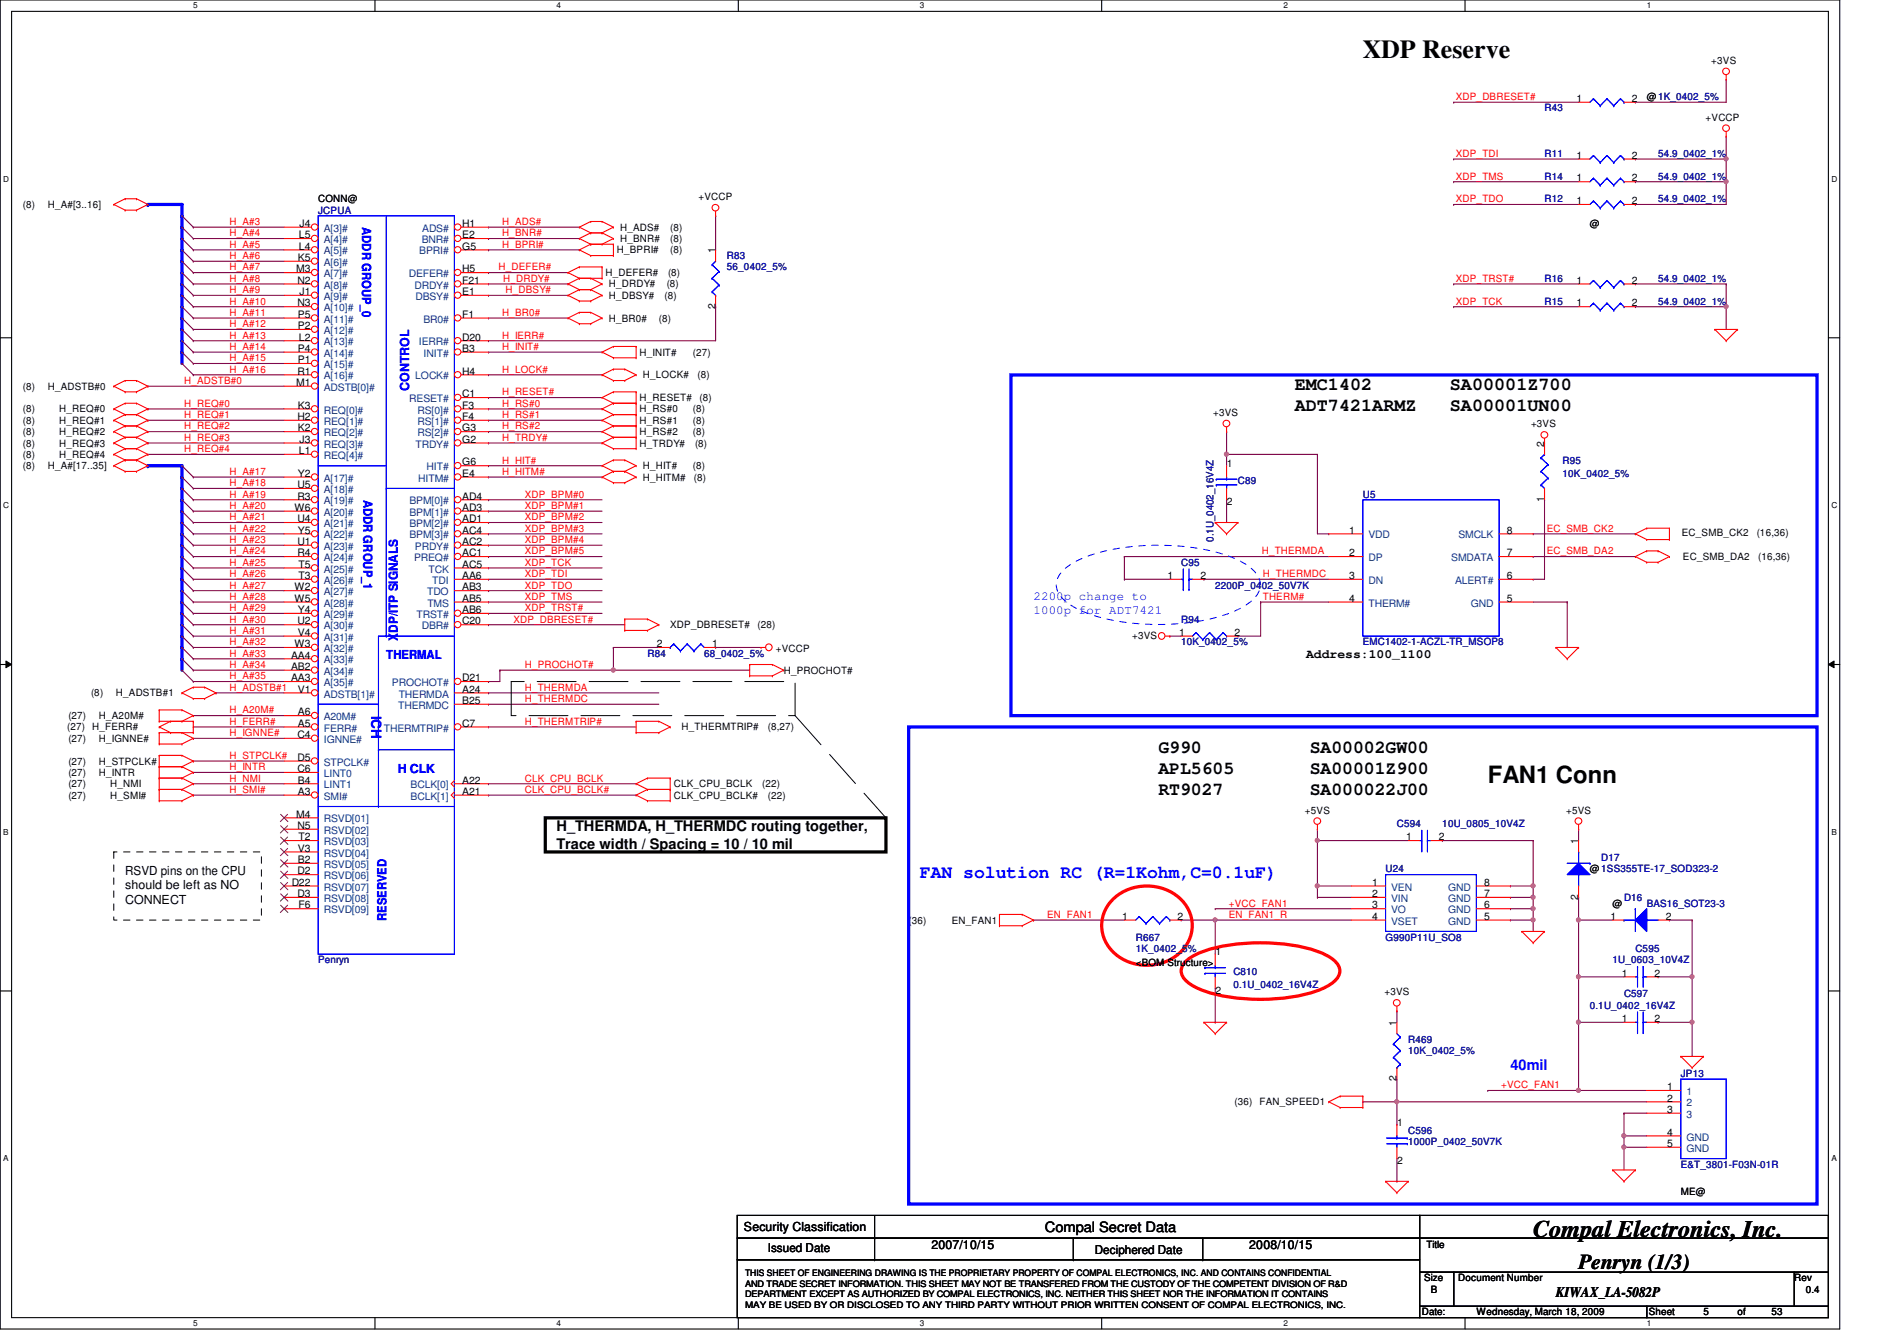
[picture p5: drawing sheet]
<svg xmlns="http://www.w3.org/2000/svg" width="297mm" height="210mm" viewBox="0 0 297 210" stroke-linecap="round" stroke-linejoin="round" font-family="sans-serif">
<defs><g id="words">
<text font-size="4.1" x="213.4" y="9.1">XDP Reserve</text>
<g font-size="3.7">
<text x="233" y="122.6">FAN1 Conn</text>
<text x="240.1" y="193.6">Compal Electronics, Inc.</text>
</g>
<text font-size="3.3" x="247.2" y="198.6">Penryn (1/3)</text>
<g font-size="2.8">
<text x="202.7" y="61">EMC1402</text>
<text x="202.7" y="64.3">ADT7421ARMZ</text>
<text x="227" y="61">SA00001Z700</text>
<text x="227" y="64.3">SA00001UN00</text>
<text x="181.4" y="117.9">G990</text>
<text x="205.1" y="117.9">SA00002GW00</text>
<text x="181.4" y="121.2">APL5605</text>
<text x="181.4" y="124.4">RT9027</text>
<text x="205.1" y="121.2">SA00001Z900</text>
<text x="205.1" y="124.4">SA000022J00</text>
</g>
<text font-size="2.8" fill="#00f" x="144.1" y="137.5">FAN solution RC (R=1Kohm,C=0.1uF)</text>
<g font-size="2.3">
<text x="87.2" y="130.1">H_THERMDA, H_THERMDC routing together,</text>
<text x="87.2" y="132.9">Trace width / Spacing = 10 / 10 mil</text>
<text x="243.6" y="203">KIWAX_LA-5082P</text>
</g>
<text font-size="2.3" fill="#00f" x="236.5" y="167.5">40mil</text>
<text font-size="2.2" x="163.6" y="192.8">Compal Secret Data</text>
<text font-size="2.1" fill="#00f" x="58.2" y="112" transform="rotate(90 58.2 112)">ICH</text>
<g font-size="1.9" fill="#00f">
<text x="56.7" y="35.6" transform="rotate(90 56.7 35.6)">ADDR GROUP_0</text>
<text x="64.1" y="61.2" transform="rotate(-90 64.1 61.2)">CONTROL</text>
<text x="56.9" y="78.2" transform="rotate(90 56.9 78.2)">ADDR GROUP_1</text>
<text x="161.8" y="94">2200p change to</text>
<text x="62.3" y="100.3" transform="rotate(-90 62.3 100.3)">XDP/ITP SIGNALS</text>
<text x="161.8" y="96.1">1000p for ADT7421</text>
<text x="60.5" y="103.2">THERMAL</text>
<text x="62.3" y="120.9">H CLK</text>
<text x="60.5" y="144.2" transform="rotate(-90 60.5 144.2)">RESERVED</text>
</g>
<g font-size="1.9">
<text x="204.5" y="103">Address:100_1100</text>
<text x="19.6" y="136.9">RSVD pins on the CPU</text>
<text x="19.6" y="139.2">should be left as NO</text>
<text x="19.6" y="141.5">CONNECT</text>
<text x="116.5" y="192.7">Security Classification</text>
<text x="120.2" y="196">Issued Date</text>
<text x="145.8" y="195.6">2007/10/15</text>
<text x="171.4" y="196.2">Deciphered Date</text>
<text x="195.6" y="195.6">2008/10/15</text>
</g>
<g font-size="1.6">
<text x="268" y="10">+3VS</text>
<text x="246.8" y="16">1</text>
<text x="255.5" y="16">2</text>
<text x="257.8" y="15.7">@1K_0402_5%</text>
<text x="267.1" y="18.9">+VCCP</text>
<text x="246.8" y="28.4">1</text>
<text x="246.8" y="24.8">1</text>
<text x="255.5" y="28.4">2</text>
<text x="255.5" y="24.8">2</text>
<text x="3.6" y="32.6">(8)</text>
<text x="7.5" y="32.6">H_A#[3..16]</text>
<text x="46.9" y="35.5">J4</text>
<text x="49.8" y="31.7">CONN@</text>
<text x="72.4" y="35.5">H1</text>
<text x="109.4" y="31.3">+VCCP</text>
<text x="246.8" y="32">1</text>
<text x="249" y="35.6">@</text>
<text x="255.5" y="32">2</text>
<text x="46.6" y="40.9">K5</text>
<text x="46.8" y="37.3">L5</text>
<text x="46.8" y="39.1">L4</text>
<text x="72.4" y="37.3">E2</text>
<text x="72.4" y="39.1">G5</text>
<text x="96.6" y="39.7">H_BPRI#</text>
<text x="97.1" y="37.9">H_BNR#</text>
<text x="97.1" y="36.1">H_ADS#</text>
<text x="104.9" y="37.9">(8)</text>
<text x="104.9" y="36.1">(8)</text>
<text x="104.9" y="39.7">(8)</text>
<text x="112" y="39.7" transform="rotate(-90 112 39.7)">1</text>
<text x="46.4" y="42.6">M3</text>
<text x="46.6" y="48">N3</text>
<text x="46.6" y="44.4">N2</text>
<text x="46.9" y="46.2">J1</text>
<text x="72.4" y="46.2">E1</text>
<text x="72.4" y="42.6">H5</text>
<text x="72.4" y="44.4">F21</text>
<text x="94.8" y="43.2">H_DEFER#</text>
<text x="95.3" y="45">H_DRDY#</text>
<text x="95.3" y="46.8">H_DBSY#</text>
<text x="104.1" y="46.8">(8)</text>
<text x="104.4" y="45">(8)</text>
<text x="104.6" y="43.2">(8)</text>
<text x="246.8" y="48">1</text>
<text x="246.8" y="44.4">1</text>
<text x="255.5" y="48">2</text>
<text x="255.5" y="44.4">2</text>
<text x="46.6" y="49.7">P5</text>
<text x="46.6" y="51.5">P2</text>
<text x="46.8" y="53.3">L2</text>
<text x="72.4" y="49.7">F1</text>
<text x="72.4" y="53.3">D20</text>
<text x="95.3" y="50.3">H_BR0#</text>
<text x="103.2" y="50.3">(8)</text>
<text x="112" y="48.3" transform="rotate(-90 112 48.3)">2</text>
<text x="46.6" y="58.6">R1</text>
<text x="46.6" y="55.1">P4</text>
<text x="46.6" y="56.9">P1</text>
<text x="72.4" y="55.1">B3</text>
<text x="72.4" y="58.6">H4</text>
<text x="100.2" y="55.7">H_INIT#</text>
<text x="100.7" y="59.2">H_LOCK#</text>
<text x="108.5" y="55.7">(27)</text>
<text x="109.2" y="59.2">(8)</text>
<text x="3.6" y="61">(8)</text>
<text x="3.6" y="64.6">(8)</text>
<text x="7.5" y="61">H_ADSTB#0</text>
<text x="9.3" y="64.6">H_REQ#0</text>
<text x="46.4" y="60.4">M1</text>
<text x="46.6" y="65.7">H2</text>
<text x="46.6" y="64">K3</text>
<text x="72.4" y="62.2">C1</text>
<text x="72.4" y="64">F3</text>
<text x="72.4" y="65.7">F4</text>
<text x="100.2" y="62.8">H_RESET#</text>
<text x="100.2" y="64.6">H_RS#0</text>
<text x="108.5" y="64.6">(8)</text>
<text x="109.6" y="62.8">(8)</text>
<text x="189.9" y="65.1">+3VS</text>
<text x="3.6" y="68.1">(8)</text>
<text x="3.6" y="66.3">(8)</text>
<text x="3.6" y="71.7">(8)</text>
<text x="3.6" y="69.9">(8)</text>
<text x="9.3" y="68.1">H_REQ#2</text>
<text x="9.3" y="66.3">H_REQ#1</text>
<text x="9.3" y="71.7">H_REQ#4</text>
<text x="9.3" y="69.9">H_REQ#3</text>
<text x="46.6" y="67.5">K2</text>
<text x="46.8" y="71.1">L1</text>
<text x="46.9" y="69.3">J3</text>
<text x="72.4" y="67.5">G3</text>
<text x="72.4" y="69.3">G2</text>
<text x="100.2" y="69.9">H_TRDY#</text>
<text x="100.2" y="66.3">H_RS#1</text>
<text x="100.2" y="68.1">H_RS#2</text>
<text x="108.5" y="66.3">(8)</text>
<text x="108.5" y="68.1">(8)</text>
<text x="108.8" y="69.9">(8)</text>
<text x="239.7" y="66.9">+3VS</text>
<text x="241.8" y="69.9" transform="rotate(-90 241.8 69.9)">2</text>
<text x="3.6" y="73.4">(8)</text>
<text x="7.5" y="73.4">H_A#[17..35]</text>
<text x="46.6" y="76.4">U5</text>
<text x="46.6" y="74.6">Y2</text>
<text x="72.4" y="72.9">G6</text>
<text x="72.4" y="74.6">E4</text>
<text x="100.7" y="73.4">H_HIT#</text>
<text x="100.7" y="75.2">H_HITM#</text>
<text x="108.5" y="73.4">(8)</text>
<text x="108.7" y="75.2">(8)</text>
<text x="192.1" y="73.1">1</text>
<text x="46.1" y="80">W6</text>
<text x="46.6" y="78.2">R3</text>
<text x="46.6" y="81.7">U4</text>
<text x="46.6" y="83.5">Y5</text>
<text x="72.4" y="78.2">AD4</text>
<text x="72.4" y="80">AD3</text>
<text x="72.4" y="81.7">AD1</text>
<text x="72.4" y="83.5">AC4</text>
<text x="192.1" y="79.1">2</text>
<text x="211.3" y="83.5">1</text>
<text x="236" y="83.5">8</text>
<text x="241.8" y="78.6" transform="rotate(-90 241.8 78.6)">1</text>
<text x="263.4" y="83.9">EC_SMB_CK2</text>
<text x="275.1" y="83.9">(16,36)</text>
<text x="46.6" y="85.3">U1</text>
<text x="46.6" y="87.1">R4</text>
<text x="46.7" y="88.9">T5</text>
<text x="72.4" y="85.3">AC2</text>
<text x="72.4" y="87.1">AC1</text>
<text x="72.4" y="88.9">AC5</text>
<text x="211.3" y="87.1">2</text>
<text x="236" y="87.1">7</text>
<text x="263.5" y="87.7">EC_SMB_DA2</text>
<text x="275.3" y="87.7">(16,36)</text>
<text x="46.1" y="92.4">W2</text>
<text x="46.1" y="94.2">W5</text>
<text x="46.6" y="96">Y4</text>
<text x="46.7" y="90.6">T3</text>
<text x="72.4" y="90.6">AA6</text>
<text x="72.4" y="92.4">AB3</text>
<text x="72.4" y="94.2">AB5</text>
<text x="72.4" y="96">AB6</text>
<text x="182.8" y="90.6">1</text>
<text x="188" y="90.6">2</text>
<text x="211.3" y="90.6">3</text>
<text x="211.3" y="94.2">4</text>
<text x="236" y="90.6">6</text>
<text x="236" y="94.2">5</text>
<text x="46.1" y="101.3">W3</text>
<text x="46.6" y="97.7">U2</text>
<text x="46.6" y="99.5">V4</text>
<text x="72.4" y="97.7">C20</text>
<text x="102.8" y="101.3">2</text>
<text x="104.9" y="98.3">XDP_DBRESET#</text>
<text x="111.5" y="101.3">1</text>
<text x="118.6" y="98.3">(28)</text>
<text x="177.3" y="99.9">+3VS</text>
<text x="184.6" y="99.5">1</text>
<text x="193.3" y="99.5">2</text>
<text x="45.6" y="103.1">AA4</text>
<text x="45.6" y="104.9">AB2</text>
<text x="45.6" y="106.6">AA3</text>
<text x="72.4" y="106.6">D21</text>
<text x="121.5" y="102.1">+VCCP</text>
<text x="122.7" y="105.5">H_PROCHOT#</text>
<text x="10.7" y="112.6">(27)</text>
<text x="14.3" y="109">(8)</text>
<text x="15.5" y="112.6">H_A20M#</text>
<text x="18.2" y="109">H_ADSTB#1</text>
<text x="46.6" y="112">A6</text>
<text x="46.6" y="108.4">V1</text>
<text x="46.6" y="113.7">A5</text>
<text x="72.4" y="113.7">C7</text>
<text x="72.4" y="108.4">A24</text>
<text x="72.4" y="110.2">B25</text>
<text x="10.5" y="114.3">(27)</text>
<text x="10.7" y="116.1">(27)</text>
<text x="10.7" y="119.7">(27)</text>
<text x="14.4" y="114.3">H_FERR#</text>
<text x="15.5" y="116.1">H_IGNNE#</text>
<text x="15.5" y="119.7">H_STPCLK#</text>
<text x="46.6" y="115.5">C4</text>
<text x="46.6" y="119.1">D5</text>
<text x="106.7" y="114.3">H_THERMTRIP#</text>
<text x="120.2" y="114.3">(8,27)</text>
<text x="10.7" y="121.5">(27)</text>
<text x="10.7" y="125">(27)</text>
<text x="10.7" y="123.2">(27)</text>
<text x="15.5" y="121.5">H_INTR</text>
<text x="17.3" y="125">H_SMI#</text>
<text x="17.3" y="123.2">H_NMI</text>
<text x="46.6" y="120.9">C6</text>
<text x="46.6" y="122.6">B4</text>
<text x="46.6" y="124.4">A3</text>
<text x="72.4" y="122.6">A22</text>
<text x="72.4" y="124.4">A21</text>
<text x="105.5" y="123.2">CLK_CPU_BCLK</text>
<text x="105.5" y="125">CLK_CPU_BCLK#</text>
<text x="119.3" y="123.2">(22)</text>
<text x="120.2" y="125">(22)</text>
<text x="46.4" y="128">M4</text>
<text x="46.6" y="129.8">N5</text>
<text x="46.7" y="131.5">T2</text>
<text x="204.3" y="127.3">+5VS</text>
<text x="220.2" y="131.5">1</text>
<text x="225.3" y="131.5">2</text>
<text x="245.2" y="127.3">+5VS</text>
<text x="46.6" y="136.9">D2</text>
<text x="46.6" y="133.3">V3</text>
<text x="46.6" y="135.1">B2</text>
<text x="247.1" y="132.1" transform="rotate(-90 247.1 132.1)">1</text>
<text x="249" y="136.6">@1SS355TE-17_SOD323-2</text>
<text x="45.7" y="138.6">D22</text>
<text x="46.6" y="140.4">D3</text>
<text x="46.7" y="142.2">F6</text>
<text x="175.7" y="144">1</text>
<text x="184.4" y="144">2</text>
<text x="214.8" y="138.6">1</text>
<text x="214.8" y="140.4">2</text>
<text x="214.8" y="142.2">3</text>
<text x="214.8" y="144">4</text>
<text x="232.4" y="144">5</text>
<text x="232.4" y="142.2">6</text>
<text x="232.4" y="138.6">8</text>
<text x="232.4" y="140.4">7</text>
<text x="247.1" y="140.8" transform="rotate(-90 247.1 140.8)">2</text>
<text x="252.2" y="144">1</text>
<text x="252.5" y="141.9">@</text>
<text x="260.9" y="144">2</text>
<text x="142.3" y="144.6">(36)</text>
<text x="149.1" y="144.6">EN_FAN1</text>
<text x="190.3" y="149.5">1</text>
<text x="177.8" y="151.1">&lt;BOM Structure&gt;</text>
<text x="190.3" y="155.6">2</text>
<text x="216.8" y="155.8">+3VS</text>
<text x="254" y="152.9">1</text>
<text x="259.1" y="152.9">2</text>
<text x="218.7" y="160.6" transform="rotate(-90 218.7 160.6)">1</text>
<text x="254" y="160">1</text>
<text x="259.1" y="160">2</text>
<text x="193.3" y="173">(36)</text>
<text x="197.2" y="173">FAN_SPEED1</text>
<text x="218.7" y="169.2" transform="rotate(-90 218.7 169.2)">2</text>
<text x="261.1" y="170.6">1</text>
<text x="261.1" y="172.4">2</text>
<text x="218.8" y="176.2">1</text>
<text x="261.1" y="174.2">3</text>
<text x="261.1" y="177.8">4</text>
<text x="261.1" y="179.5">5</text>
<text x="218.8" y="182.2">2</text>
<text x="263.2" y="187.1">ME@</text>
<text x="223.3" y="195.4">Title</text>
<text x="223" y="200.6">Size</text>
<text x="224.1" y="202.4">B</text>
<text x="228.3" y="200.6">Document Number</text>
<text x="281" y="200.6">Rev</text>
<text x="282.7" y="202.4">0.4</text>
<text x="222.6" y="205.9">Date:</text>
<text x="231.2" y="205.9">Wednesday, March 18, 2009</text>
<text x="258.2" y="205.9">Sheet</text>
<text x="266.7" y="205.9">5</text>
<text x="272.1" y="205.9">of</text>
<text x="277.4" y="205.9">53</text>
</g>
<g font-size="1.6" fill="#f00">
<text x="228" y="15.7">XDP_DBRESET#</text>
<text x="228" y="24.6">XDP_TDI</text>
<text x="228" y="28.1">XDP_TMS</text>
<text x="35.9" y="35.2">H_A#3</text>
<text x="78.6" y="35.2">H_ADS#</text>
<text x="228" y="31.7">XDP_TDO</text>
<text x="35.9" y="40.6">H_A#6</text>
<text x="35.9" y="38.8">H_A#5</text>
<text x="35.9" y="37">H_A#4</text>
<text x="78.6" y="37">H_BNR#</text>
<text x="78.6" y="38.8">H_BPRI#</text>
<text x="35.9" y="47.7">H_A#10</text>
<text x="35.9" y="42.3">H_A#7</text>
<text x="35.9" y="45.9">H_A#9</text>
<text x="35.9" y="44.1">H_A#8</text>
<text x="78.1" y="42.3">H_DEFER#</text>
<text x="78.8" y="44.1">H_DRDY#</text>
<text x="79.2" y="45.9">H_DBSY#</text>
<text x="228" y="47.7">XDP_TCK</text>
<text x="228" y="44.1">XDP_TRST#</text>
<text x="35.9" y="49.4">H_A#11</text>
<text x="35.9" y="53">H_A#13</text>
<text x="35.9" y="51.2">H_A#12</text>
<text x="78.6" y="49.4">H_BR0#</text>
<text x="78.6" y="53">H_IERR#</text>
<text x="35.9" y="58.3">H_A#16</text>
<text x="35.9" y="56.6">H_A#15</text>
<text x="35.9" y="54.8">H_A#14</text>
<text x="78.6" y="54.8">H_INIT#</text>
<text x="78.6" y="58.3">H_LOCK#</text>
<text x="28.8" y="60.1">H_ADSTB#0</text>
<text x="28.8" y="65.4">H_REQ#1</text>
<text x="28.8" y="63.7">H_REQ#0</text>
<text x="78.6" y="61.9">H_RESET#</text>
<text x="78.6" y="65.4">H_RS#1</text>
<text x="78.6" y="63.7">H_RS#0</text>
<text x="28.8" y="67.2">H_REQ#2</text>
<text x="28.8" y="70.8">H_REQ#4</text>
<text x="28.8" y="69">H_REQ#3</text>
<text x="78.6" y="67.2">H_RS#2</text>
<text x="78.6" y="69">H_TRDY#</text>
<text x="35.9" y="76.1">H_A#18</text>
<text x="35.9" y="74.3">H_A#17</text>
<text x="35.9" y="77.9">H_A#19</text>
<text x="78.6" y="72.6">H_HIT#</text>
<text x="78.6" y="74.3">H_HITM#</text>
<text x="82.2" y="77.9">XDP_BPM#0</text>
<text x="35.9" y="81.4">H_A#21</text>
<text x="35.9" y="79.7">H_A#20</text>
<text x="35.9" y="83.2">H_A#22</text>
<text x="82.2" y="81.4">XDP_BPM#2</text>
<text x="82.2" y="83.2">XDP_BPM#3</text>
<text x="82.2" y="79.7">XDP_BPM#1</text>
<text x="242.2" y="83.2">EC_SMB_CK2</text>
<text x="35.9" y="88.6">H_A#25</text>
<text x="35.9" y="86.8">H_A#24</text>
<text x="35.9" y="85">H_A#23</text>
<text x="82.2" y="85">XDP_BPM#4</text>
<text x="82.2" y="86.8">XDP_BPM#5</text>
<text x="82.2" y="88.6">XDP_TCK</text>
<text x="197.6" y="86.8">H_THERMDA</text>
<text x="242.2" y="86.8">EC_SMB_DA2</text>
<text x="35.9" y="92.1">H_A#27</text>
<text x="35.9" y="90.3">H_A#26</text>
<text x="35.9" y="95.7">H_A#29</text>
<text x="35.9" y="93.9">H_A#28</text>
<text x="82.2" y="90.3">XDP_TDI</text>
<text x="82.2" y="92.1">XDP_TDO</text>
<text x="82.2" y="95.7">XDP_TRST#</text>
<text x="82.2" y="93.9">XDP_TMS</text>
<text x="197.7" y="90.3">H_THERMDC</text>
<text x="197.7" y="93.9">THERM#</text>
<text x="35.9" y="101">H_A#32</text>
<text x="35.9" y="97.5">H_A#30</text>
<text x="35.9" y="99.2">H_A#31</text>
<text x="80.4" y="97.5">XDP_DBRESET#</text>
<text x="35.9" y="104.6">H_A#34</text>
<text x="35.9" y="106.3">H_A#35</text>
<text x="35.9" y="102.8">H_A#33</text>
<text x="82.2" y="104.6">H_PROCHOT#</text>
<text x="35.9" y="108.1">H_ADSTB#1</text>
<text x="35.9" y="111.7">H_A20M#</text>
<text x="35.9" y="113.5">H_FERR#</text>
<text x="82.2" y="113.5">H_THERMTRIP#</text>
<text x="82.2" y="109.9">H_THERMDC</text>
<text x="82.2" y="108.1">H_THERMDA</text>
<text x="35.9" y="118.8">H_STPCLK#</text>
<text x="35.9" y="115.2">H_IGNNE#</text>
<text x="35.9" y="124.1">H_SMI#</text>
<text x="35.9" y="122.3">H_NMI</text>
<text x="35.9" y="120.6">H_INTR</text>
<text x="82.2" y="124.1">CLK_CPU_BCLK#</text>
<text x="82.2" y="122.3">CLK_CPU_BCLK</text>
<text x="164" y="143.7">EN_FAN1</text>
<text x="192.4" y="141.9">+VCC_FAN1</text>
<text x="192.4" y="143.7">EN_FAN1_R</text>
<text x="235.1" y="170.3">+VCC_FAN1</text>
</g>
<g font-size="1.6" fill="#000080">
<text x="241.8" y="17.4">R43</text>
<text x="241.8" y="28.1">R14</text>
<text x="241.8" y="24.6">R11</text>
<text x="259.6" y="28.1">54.9_0402_1%</text>
<text x="259.6" y="24.6">54.9_0402_1%</text>
<text x="49.8" y="33.4">JCPUA</text>
<text x="241.8" y="31.7">R12</text>
<text x="259.6" y="31.7">54.9_0402_1%</text>
<text x="113.8" y="40.6">R83</text>
<text x="113.8" y="42.3">56_0402_5%</text>
<text x="241.8" y="47.7">R15</text>
<text x="241.8" y="44.1">R16</text>
<text x="259.6" y="47.7">54.9_0402_1%</text>
<text x="259.6" y="44.1">54.9_0402_1%</text>
<text x="193.8" y="75.8">C89</text>
<text x="213.4" y="77.9">U5</text>
<text x="244.7" y="72.6">R95</text>
<text x="244.7" y="74.7">10K_0402_5%</text>
<text x="185" y="88.6">C95</text>
<text x="190" y="84.8" transform="rotate(-90 190 84.8)">0.1U_0402_16V4Z</text>
<text x="190.3" y="92.1">2200P_0402_50V7K</text>
<text x="185" y="97.5">R94</text>
<text x="185" y="101">10K_0402_5%</text>
<text x="213.4" y="101">EMC1402-1-ACZL-TR_MSOP8</text>
<text x="101.4" y="102.8">R84</text>
<text x="110.3" y="102.8">68_0402_5%</text>
<text x="218.7" y="129.5">C594</text>
<text x="225.8" y="129.5">10U_0805_10V4Z</text>
<text x="217" y="136.6">U24</text>
<text x="250.7" y="134.8">D17</text>
<text x="254.3" y="141">D16</text>
<text x="257.8" y="141.9">BAS16_SOT23-3</text>
<text x="177.8" y="147.2">R667</text>
<text x="177.8" y="149">1K_0402_5%</text>
<text x="217" y="147.2">G990P11U_SO8</text>
<text x="256.1" y="149">C595</text>
<text x="49.8" y="150.8">Penryn</text>
<text x="193.1" y="152.6">C810</text>
<text x="193.1" y="154.7">0.1U_0402_16V4Z</text>
<text x="252.5" y="150.8">1U_0603_10V4Z</text>
<text x="249" y="157.9">0.1U_0402_16V4Z</text>
<text x="254.3" y="156.1">C597</text>
<text x="220.5" y="163.2">R469</text>
<text x="220.5" y="165">10K_0402_5%</text>
<text x="263.2" y="168.6">JP13</text>
<text x="220.5" y="177.5">C596</text>
<text x="220.5" y="179.2">1000P_0402_50V7K</text>
<text x="263.2" y="182.8">E&amp;T_3801-F03N-01R</text>
</g>
<g font-size="1.6" fill="#004080">
<text x="50.7" y="36.3">A[3]#</text>
<text x="50.7" y="38.1">A[4]#</text>
<text x="50.7" y="39.8">A[5]#</text>
<text x="50.7" y="41.6">A[6]#</text>
<text x="65.7" y="39.8">BPRI#</text>
<text x="66" y="38.1">BNR#</text>
<text x="66.1" y="36.3">ADS#</text>
<text x="50.7" y="43.4">A[7]#</text>
<text x="50.7" y="45.2">A[8]#</text>
<text x="50.7" y="46.9">A[9]#</text>
<text x="64" y="43.4">DEFER#</text>
<text x="64.9" y="45.2">DRDY#</text>
<text x="65.1" y="46.9">DBSY#</text>
<text x="50.7" y="48.7">A[10]#</text>
<text x="50.7" y="50.5">A[11]#</text>
<text x="50.7" y="52.3">A[12]#</text>
<text x="66.3" y="50.5">BR0#</text>
<text x="50.7" y="54.1">A[13]#</text>
<text x="50.7" y="55.8">A[14]#</text>
<text x="50.7" y="57.6">A[15]#</text>
<text x="50.7" y="59.4">A[16]#</text>
<text x="65" y="59.4">LOCK#</text>
<text x="65.6" y="54.1">IERR#</text>
<text x="66.3" y="55.8">INIT#</text>
<text x="50.7" y="61.2">ADSTB[0]#</text>
<text x="50.7" y="64.7">REQ[0]#</text>
<text x="64.1" y="62.9">RESET#</text>
<text x="65.4" y="64.7">RS[0]#</text>
<text x="50.7" y="66.5">REQ[1]#</text>
<text x="50.7" y="68.3">REQ[2]#</text>
<text x="50.7" y="70.1">REQ[3]#</text>
<text x="50.7" y="71.8">REQ[4]#</text>
<text x="65.1" y="70.1">TRDY#</text>
<text x="65.4" y="66.5">RS[1]#</text>
<text x="65.4" y="68.3">RS[2]#</text>
<text x="50.7" y="75.4">A[17]#</text>
<text x="50.7" y="77.2">A[18]#</text>
<text x="65.5" y="75.4">HITM#</text>
<text x="66.8" y="73.6">HIT#</text>
<text x="50.7" y="79">A[19]#</text>
<text x="50.7" y="80.7">A[20]#</text>
<text x="50.7" y="82.5">A[21]#</text>
<text x="64.1" y="79">BPM[0]#</text>
<text x="64.1" y="80.7">BPM[1]#</text>
<text x="64.1" y="82.5">BPM[2]#</text>
<text x="50.7" y="84.3">A[22]#</text>
<text x="50.7" y="86.1">A[23]#</text>
<text x="50.7" y="87.8">A[24]#</text>
<text x="50.7" y="89.6">A[25]#</text>
<text x="64.1" y="84.3">BPM[3]#</text>
<text x="64.9" y="87.8">PREQ#</text>
<text x="65" y="86.1">PRDY#</text>
<text x="67.1" y="89.6">TCK</text>
<text x="214.3" y="87.8">DP</text>
<text x="214.3" y="84.3">VDD</text>
<text x="227.2" y="87.8">SMDATA</text>
<text x="228.4" y="84.3">SMCLK</text>
<text x="50.7" y="91.4">A[26]#</text>
<text x="50.7" y="93.2">A[27]#</text>
<text x="50.7" y="95">A[28]#</text>
<text x="66.9" y="93.2">TDO</text>
<text x="66.9" y="95">TMS</text>
<text x="67.7" y="91.4">TDI</text>
<text x="214.3" y="91.4">DN</text>
<text x="214.3" y="95">THERM#</text>
<text x="227.8" y="91.4">ALERT#</text>
<text x="230.3" y="95">GND</text>
<text x="50.7" y="96.7">A[29]#</text>
<text x="50.7" y="98.5">A[30]#</text>
<text x="50.7" y="100.3">A[31]#</text>
<text x="65.2" y="96.7">TRST#</text>
<text x="66" y="98.5">DBR#</text>
<text x="50.7" y="102.1">A[32]#</text>
<text x="50.7" y="103.8">A[33]#</text>
<text x="50.7" y="105.6">A[34]#</text>
<text x="50.7" y="107.4">A[35]#</text>
<text x="61.4" y="107.4">PROCHOT#</text>
<text x="50.7" y="112.7">A20M#</text>
<text x="50.7" y="109.2">ADSTB[1]#</text>
<text x="62.4" y="111">THERMDC</text>
<text x="62.4" y="109.2">THERMDA</text>
<text x="50.7" y="114.5">FERR#</text>
<text x="50.7" y="116.3">IGNNE#</text>
<text x="50.7" y="119.8">STPCLK#</text>
<text x="60.1" y="114.5">THERMTRIP#</text>
<text x="50.7" y="121.6">LINT0</text>
<text x="50.7" y="123.4">LINT1</text>
<text x="50.7" y="125.2">SMI#</text>
<text x="64.3" y="123.4">BCLK[0]</text>
<text x="64.3" y="125.2">BCLK[1]</text>
<text x="50.7" y="128.7">RSVD[01]</text>
<text x="50.7" y="130.5">RSVD[02]</text>
<text x="50.7" y="132.3">RSVD[03]</text>
<text x="50.7" y="134.1">RSVD[04]</text>
<text x="50.7" y="135.8">RSVD[05]</text>
<text x="50.7" y="137.6">RSVD[06]</text>
<text x="50.7" y="139.4">RSVD[07]</text>
<text x="50.7" y="141.2">RSVD[08]</text>
<text x="50.7" y="143">RSVD[09]</text>
<text x="217.8" y="139.4">VEN</text>
<text x="217.8" y="141.2">VIN</text>
<text x="217.8" y="143">VO</text>
<text x="226.7" y="143">GND</text>
<text x="226.7" y="139.4">GND</text>
<text x="226.7" y="141.2">GND</text>
<text x="217.8" y="144.7">VSET</text>
<text x="226.7" y="144.7">GND</text>
<text x="264.1" y="171.4">1</text>
<text x="264.1" y="173.2">2</text>
<text x="264.1" y="175">3</text>
<text x="264.1" y="178.5">GND</text>
<text x="264.1" y="180.3">GND</text>
</g>
<g font-size="1.4">
<text x="116.7" y="199.7">THIS SHEET OF ENGINEERING DRAWING IS THE PROPRIETARY PROPERTY OF COMPAL ELECTRONICS, INC. AND CONTAINS CONFIDENTIAL</text>
<text x="116.7" y="201.4">AND TRADE SECRET INFORMATION. THIS SHEET MAY NOT BE TRANSFERED FROM THE CUSTODY OF THE COMPETENT DIVISION OF R&amp;D</text>
<text x="116.7" y="203">DEPARTMENT EXCEPT AS AUTHORIZED BY COMPAL ELECTRONICS, INC. NEITHER THIS SHEET NOR THE INFORMATION IT CONTAINS</text>
<text x="116.7" y="204.7">MAY BE USED BY OR DISCLOSED TO ANY THIRD PARTY WITHOUT PRIOR WRITTEN CONSENT OF COMPAL ELECTRONICS, INC.</text>
</g>
<g font-size="1.3">
<text x="30.3" y="1.3">5</text>
<text x="87.2" y="1.3">4</text>
<text x="144.1" y="1.3">3</text>
<text x="201" y="1.3">2</text>
<text x="257.8" y="1.3">1</text>
<text x=".5" y="28.4">D</text>
<text x="286.8" y="28.4">D</text>
<text x=".5" y="79.5">C</text>
<text x="286.8" y="79.5">C</text>
<text x=".5" y="130.7">B</text>
<text x="286.8" y="130.7">B</text>
<text x=".5" y="181.8">A</text>
<text x="286.8" y="181.8">A</text>
<text x="30.3" y="207.6">5</text>
<text x="87.2" y="207.6">4</text>
<text x="144.1" y="207.6">3</text>
<text x="201" y="207.6">2</text>
<text x="257.8" y="207.6">1</text>
</g>
</g></defs>
<path d="M0 0h288.1v208h-288.1zM1.8 1.8h284.5v204.4h-284.5z" fill="none" stroke="#000" stroke-width=".17"/>
<g fill="#fff">
<path d="M30.3 .2h.6v1.4h-.6z"/>
<path d="M30.3 206.4h.6v1.4h-.6z"/>
</g>
<path d="M58.7 0v1.8M58.7 206.2v1.8" fill="none" stroke="#000" stroke-width=".17"/>
<g fill="#fff">
<path d="M87.2 .2h.6v1.4h-.6z"/>
<path d="M87.2 206.4h.6v1.4h-.6z"/>
</g>
<path d="M115.6 0v1.8M115.6 206.2v1.8" fill="none" stroke="#000" stroke-width=".17"/>
<g fill="#fff">
<path d="M144.1 .2h.6v1.4h-.6z"/>
<path d="M144.1 206.4h.6v1.4h-.6z"/>
</g>
<path d="M172.5 0v1.8M172.5 206.2v1.8" fill="none" stroke="#000" stroke-width=".17"/>
<g fill="#fff">
<path d="M201 .2h.6v1.4h-.6z"/>
<path d="M201 206.4h.6v1.4h-.6z"/>
</g>
<path d="M229.4 0v1.8M229.4 206.2v1.8" fill="none" stroke="#000" stroke-width=".17"/>
<g fill="#fff">
<path d="M257.8 .2h.7v1.4h-.7z"/>
<path d="M257.8 206.4h.7v1.4h-.7z"/>
<path d="M.5 27.3h.9v1.4h-.9z"/>
<path d="M286.8 27.3h.9v1.4h-.9z"/>
<path d="M.5 78.4h.9v1.4h-.9z"/>
<path d="M286.8 78.4h.9v1.4h-.9z"/>
</g>
<path d="M0 52.9h1.8M286.3 52.9h1.8" fill="none" stroke="#000" stroke-width=".17"/>
<g fill="#fff">
<path d="M.5 129.5h.8v1.4h-.8z"/>
<path d="M286.8 129.5h.8v1.4h-.8z"/>
</g>
<path d="M0 104h1.8M286.3 104h1.8" fill="none" stroke="#000" stroke-width=".17"/>
<path d="M.9 103.5l.9 .5-.9 .5zM286.3 104l.9-.5v1z" fill="#000"/>
<path d="M.9 103.5l.9 .5-.9 .5zM286.3 104l.9-.5v1z" fill="none" stroke="#000" stroke-width=".16"/>
<g fill="#fff">
<path d="M.5 180.6h.8v1.4h-.8z"/>
<path d="M286.8 180.6h.8v1.4h-.8z"/>
</g>
<path d="M0 155.1h1.8M286.3 155.1h1.8" fill="none" stroke="#000" stroke-width=".17"/>
<path d="M218.7 158.2h.1M218.7 158.2v1.8M265 152.9h.1M265 152.9v7.1M213.4 172.5h.1M213.4 172.5h5.3M218.7 172.5h.1M218.7 176h.1M218.7 168.9v7.1M218.7 184.9h.1M218.7 181.4v3.5" fill="none" stroke="#800040" stroke-width=".17"/>
<circle cx="264.9" cy="152.9" r=".32" fill="#f0f"/>
<circle cx="264.9" cy="152.9" r=".32" fill="none" stroke="#f0f" stroke-width=".17"/>
<path d="M206.3 131.6h.1M206.3 131.6h14.2M254.3 179.6h.1M254.3 179.6v3.5" fill="none" stroke="#800040" stroke-width=".17"/>
<circle cx="206.3" cy="131.5" r=".32" fill="#f0f"/>
<circle cx="206.3" cy="131.5" r=".32" fill="none" stroke="#f0f" stroke-width=".17"/>
<path d="M206.3 138.7h.1M206.3 138.7h5.3M225.8 131.6h.1M225.8 131.6h14.3M218.7 172.5h.1M218.7 172.5h39.1" fill="none" stroke="#800040" stroke-width=".17"/>
<circle cx="218.7" cy="172.4" r=".32" fill="#f0f"/>
<circle cx="218.7" cy="172.4" r=".32" fill="none" stroke="#f0f" stroke-width=".17"/>
<path d="M247.2 152.9h.1M247.2 152.9h7.1M247.2 160h.1M247.2 160v10.7" fill="none" stroke="#800040" stroke-width=".17"/>
<circle cx="247.2" cy="160" r=".32" fill="#f0f"/>
<circle cx="247.2" cy="160" r=".32" fill="none" stroke="#f0f" stroke-width=".17"/>
<path d="M240.1 140.5h.1M240.1 140.5v1.7M261.4 144h.1M261.4 144h3.6" fill="none" stroke="#800040" stroke-width=".17"/>
<circle cx="240" cy="140.4" r=".32" fill="#f0f"/>
<circle cx="240" cy="140.4" r=".32" fill="none" stroke="#f0f" stroke-width=".17"/>
<path d="M265 160h.1M265 160v5.4" fill="none" stroke="#800040" stroke-width=".17"/>
<circle cx="264.9" cy="160" r=".32" fill="#f0f"/>
<circle cx="264.9" cy="160" r=".32" fill="none" stroke="#f0f" stroke-width=".17"/>
<path d="M240.1 138.7h.1M240.1 138.7v1.8M236.5 144h.1M240.1 142.2h.1M240.1 142.2v1.8h-3.6" fill="none" stroke="#800040" stroke-width=".17"/>
<circle cx="240" cy="142.2" r=".32" fill="#f0f"/>
<circle cx="240" cy="142.2" r=".32" fill="none" stroke="#f0f" stroke-width=".17"/>
<path d="M240.1 144h.1M240.1 144v1.8M259.6 152.9h.1M259.6 152.9h5.4" fill="none" stroke="#800040" stroke-width=".17"/>
<circle cx="240" cy="144" r=".32" fill="#f0f"/>
<circle cx="240" cy="144" r=".32" fill="none" stroke="#f0f" stroke-width=".17"/>
<g fill="none" stroke="#800040" stroke-width=".17">
<path d="M236.5 138.7h.1M240.1 131.6h.1M240.1 131.6v7.1h-3.6M236.5 142.2h.1M236.5 140.5h.1M236.5 142.2h3.6M236.5 140.5h3.6M265 144h.1M265 144v8.9M254.3 174.2h.1M254.3 174.2h3.5M259.6 160h.1"/>
<path d="M259.6 160h5.4"/>
</g>
<circle cx="240" cy="138.7" r=".32" fill="#f0f"/>
<circle cx="240" cy="138.7" r=".32" fill="none" stroke="#f0f" stroke-width=".17"/>
<path d="M23.2 32h5.3" fill="none" stroke="#00f" stroke-width=".51"/>
<circle cx="23.2" cy="32" r=".25" fill="#00f"/>
<g fill="none" stroke="#800040" stroke-width=".17">
<path d="M30.3 35.6h.1M30.3 39.1h.1M30.3 37.3h.1M30.3 35.6h14.2M30.3 39.1h14.2M30.3 37.3h14.2M30.3 48h.1M30.3 49.8h.1M30.3 53.3h.1M30.3 42.7h.1M30.3 46.2h.1M30.3 58.7h.1"/>
<path d="M30.3 51.6h.1M30.3 40.9h.1M30.3 44.4h.1M30.3 56.9h.1M30.3 55.1h.1M30.3 48h14.2M30.3 49.8h14.2M30.3 53.3h14.2M30.3 42.7h14.2M30.3 46.2h14.2M30.3 58.7h14.2M30.3 51.6h14.2"/>
<path d="M30.3 40.9h14.2M30.3 44.4h14.2M30.3 56.9h14.2M30.3 55.1h14.2M23.2 60.5h.1M23.2 65.8h.1M23.2 67.6h.1M23.2 71.1h.1M23.2 69.3h.1M23.2 64h.1M23.2 60.5h21.3M23.2 65.8h21.3"/>
<path d="M23.2 67.6h21.3M23.2 71.1h21.3M23.2 69.3h21.3M23.2 64h21.3M30.3 76.5h.1M30.3 76.5h14.2M30.3 97.8h.1M30.3 97.8h14.2M30.3 101.3h.1M30.3 104.9h.1M30.3 106.7h.1M30.3 103.1h.1"/>
<path d="M30.3 101.3h14.2M30.3 104.9h14.2M30.3 106.7h14.2M30.3 103.1h14.2"/>
</g>
<path d="M23.2 72.9h5.3" fill="none" stroke="#00f" stroke-width=".51"/>
<circle cx="23.2" cy="72.9" r=".25" fill="#00f"/>
<g fill="none" stroke="#800040" stroke-width=".17">
<path d="M76.5 37.3h.1M76.5 35.6h.1M76.5 39.1h.1M76.5 37.3h14.2M76.5 35.6h14.2M76.5 39.1h14.2M30.3 74.7h.1M30.3 78.2h.1M30.3 74.7h14.2M30.3 78.2h14.2M30.3 92.5h.1M30.3 90.7h.1"/>
<path d="M30.3 81.8h.1M30.3 80h.1M30.3 88.9h.1M30.3 96h.1M30.3 87.1h.1M30.3 94.2h.1M30.3 85.3h.1M30.3 83.6h.1M30.3 99.6h.1M30.3 92.5h14.2M30.3 90.7h14.2M30.3 81.8h14.2"/>
<path d="M30.3 80h14.2M30.3 88.9h14.2M30.3 96h14.2M30.3 87.1h14.2M30.3 94.2h14.2M30.3 85.3h14.2M30.3 83.6h14.2M30.3 99.6h14.2M30.3 119.1h.1M30.3 115.6h.1M30.3 112h.1M30.3 113.8h.1"/>
<path d="M30.3 119.1h14.2M30.3 115.6h14.2M30.3 112h14.2M30.3 113.8h14.2M33.8 108.5h.1M33.8 108.5h10.7M78.3 104.9h.1M78.3 104.9h39.1M96.1 101.3h.1M96.1 104.9h.1M96.1 101.3v3.6M96.1 101.3h7.1"/>
<path d="M112.1 101.3h.1M112.1 101.3h7.1M30.3 124.5h.1M30.3 122.7h.1M30.3 120.9h.1M30.3 124.5h14.2M30.3 122.7h14.2M30.3 120.9h14.2"/>
</g>
<circle cx="96" cy="104.9" r=".32" fill="#f0f"/>
<circle cx="96" cy="104.9" r=".32" fill="none" stroke="#f0f" stroke-width=".17"/>
<g fill="none" stroke="#800040" stroke-width=".17">
<path d="M76.5 113.8h.1M76.5 106.7h.1M76.5 110.2h.1M76.5 108.5h.1M76.5 113.8h23.1M76.5 110.2h26.7M76.5 108.5h26.7M78.3 104.9h.1M78.3 104.9v1.8h-1.8M76.5 124.5h.1M76.5 122.7h.1M76.5 124.5h23.1"/>
<path d="M76.5 122.7h23.1"/>
</g>
<path d="M28.5 103.1v1.8" fill="none" stroke="#00f" stroke-width=".51"/>
<circle cx="28.5" cy="103.1" r=".25" fill="#00f"/>
<path d="M227.6 16h.1M227.6 16h19.6M256.1 16h.1M270.3 12.4h.1M270.3 12.4v3.6h-14.2M227.6 24.9h.1M227.6 28.4h.1M227.6 24.9h19.6M227.6 28.4h19.6M256.1 28.4h.1M256.1 28.4h14.2" fill="none" stroke="#800040" stroke-width=".17"/>
<circle cx="270.3" cy="28.4" r=".32" fill="#f0f"/>
<circle cx="270.3" cy="28.4" r=".32" fill="none" stroke="#f0f" stroke-width=".17"/>
<path d="M256.1 24.9h.1M256.1 24.9h14.2" fill="none" stroke="#800040" stroke-width=".17"/>
<circle cx="270.3" cy="24.9" r=".32" fill="#f0f"/>
<circle cx="270.3" cy="24.9" r=".32" fill="none" stroke="#f0f" stroke-width=".17"/>
<path d="M270.3 21.3h.1M270.3 21.3v3.6M227.6 48h.1M227.6 48h19.6M256.1 48h.1M256.1 48h14.2" fill="none" stroke="#800040" stroke-width=".17"/>
<circle cx="270.3" cy="48" r=".32" fill="#f0f"/>
<circle cx="270.3" cy="48" r=".32" fill="none" stroke="#f0f" stroke-width=".17"/>
<g fill="none" stroke="#800040" stroke-width=".17">
<path d="M227.6 32h.1M227.6 32h19.6M256.1 32h.1M270.3 28.4h.1M270.3 24.9h.1M270.3 24.9v7.1h-14.2M227.6 44.4h.1M227.6 44.4h19.6M256.1 44.4h.1M256.1 44.4h14.2M270.3 48h.1M270.3 44.4h.1"/>
<path d="M270.3 44.4v7.2M206.3 138.7h.1M206.3 138.7v1.8M247.2 140.5h.1M247.2 144h.1M247.2 140.5v3.5M247.2 144h5.3"/>
</g>
<circle cx="206.3" cy="138.7" r=".32" fill="#f0f"/>
<circle cx="206.3" cy="138.7" r=".32" fill="none" stroke="#f0f" stroke-width=".17"/>
<path d="M247.2 129.8h.1M247.2 129.8v1.8M206.3 140.5h.1M206.3 140.5h5.3M233 170.7h.1M233 170.7h14.2" fill="none" stroke="#800040" stroke-width=".17"/>
<circle cx="247.2" cy="170.7" r=".32" fill="#f0f"/>
<circle cx="247.2" cy="170.7" r=".32" fill="none" stroke="#f0f" stroke-width=".17"/>
<path d="M206.3 131.6h.1M206.3 131.6v7.1M247.2 144h.1M247.2 144v8.9" fill="none" stroke="#800040" stroke-width=".17"/>
<circle cx="247.2" cy="144" r=".32" fill="#f0f"/>
<circle cx="247.2" cy="144" r=".32" fill="none" stroke="#f0f" stroke-width=".17"/>
<path d="M206.3 129.8h.1M206.3 129.8v1.8M247.2 152.9h.1M247.2 152.9v7.1M247.2 170.7h.1M247.2 160h.1M247.2 170.7h10.6M247.2 160h7.1" fill="none" stroke="#800040" stroke-width=".17"/>
<circle cx="247.2" cy="152.9" r=".32" fill="#f0f"/>
<circle cx="247.2" cy="152.9" r=".32" fill="none" stroke="#f0f" stroke-width=".17"/>
<g fill="none" stroke="#800040" stroke-width=".17">
<path d="M192.1 71.1h.1M192.1 71.1v1.8M192.1 71.1h14.2M176.1 87.1h.1M176.1 90.7h.1M176.1 87.1h32M176.1 87.1v3.6M176.1 90.7h7.1M183.2 99.6h.1M183.2 99.6h1.8M188.5 90.7h.1M188.5 90.7h19.6"/>
<path d="M193.8 99.6h.1M197.4 94.2h.1M197.4 94.2h10.7M197.4 94.2v5.4h-3.6M240.1 83.6h.1M240.1 87.1h.1M240.1 87.1h16M240.1 94.2h5.3M240.1 83.6h16M245.4 94.2h.1M245.4 94.2v7.1"/>
</g>
<circle cx="192" cy="71.1" r=".32" fill="#f0f"/>
<circle cx="192" cy="71.1" r=".32" fill="none" stroke="#f0f" stroke-width=".17"/>
<path d="M192.1 78.2h.1M192.1 67.6h.1M192.1 67.6v3.5M192.1 78.2v3.6M206.3 71.1h.1M206.3 71.1v12.5h1.8M241.8 78.2h.1M241.8 78.2v12.5h-1.7M208.1 83.6h.1M240.1 90.7h.1" fill="none" stroke="#800040" stroke-width=".17"/>
<path d="M28.5 55.1v1.8" fill="none" stroke="#00f" stroke-width=".51"/>
<circle cx="28.5" cy="55.1" r=".25" fill="#00f"/>
<g fill="none" stroke="#800040" stroke-width=".17">
<path d="M112.1 33.8h.1M112.1 33.8v5.3M76.5 46.2h.1M76.5 42.7h.1M76.5 44.4h.1M76.5 49.8h.1M76.5 53.3h.1M76.5 55.1h.1M76.5 58.7h.1M76.5 46.2h12.4M76.5 42.7h12.4M76.5 44.4h12.4"/>
<path d="M76.5 49.8h12.4M76.5 55.1h17.8M76.5 58.7h17.8M112.1 48h.1M112.1 48v5.3h-35.6M76.5 62.2h.1M76.5 65.8h.1M76.5 67.6h.1M76.5 64h.1M76.5 69.3h.1M76.5 72.9h.1M76.5 78.2h.1"/>
<path d="M76.5 74.7h.1M76.5 62.2h17.8M76.5 65.8h17.8M76.5 67.6h17.8M76.5 64h17.8M76.5 69.3h17.8M76.5 72.9h17.8M76.5 78.2h17.8M76.5 74.7h17.8M76.5 90.7h.1M76.5 81.8h.1M76.5 83.6h.1"/>
<path d="M76.5 92.5h.1M76.5 85.3h.1M76.5 87.1h.1M76.5 88.9h.1M76.5 96h.1M76.5 94.2h.1M76.5 80h.1M76.5 97.8h.1M76.5 90.7h17.8M76.5 81.8h17.8M76.5 83.6h17.8M76.5 92.5h17.8"/>
<path d="M76.5 85.3h17.8M76.5 87.1h17.8M76.5 88.9h17.8M76.5 96h17.8M76.5 94.2h17.8M76.5 80h17.8M76.5 97.8h21.3"/>
</g>
<path d="M28.5 33.8v1.8" fill="none" stroke="#00f" stroke-width=".51"/>
<circle cx="28.5" cy="33.8" r=".25" fill="#00f"/>
<path d="M28.5 32v1.8" fill="none" stroke="#00f" stroke-width=".51"/>
<circle cx="28.5" cy="32" r=".25" fill="#00f"/>
<path d="M28.5 37.3v1.8" fill="none" stroke="#00f" stroke-width=".51"/>
<circle cx="28.5" cy="37.3" r=".25" fill="#00f"/>
<path d="M28.5 35.6v1.7" fill="none" stroke="#00f" stroke-width=".51"/>
<circle cx="28.5" cy="35.6" r=".25" fill="#00f"/>
<path d="M28.5 46.2v1.8" fill="none" stroke="#00f" stroke-width=".51"/>
<circle cx="28.5" cy="46.2" r=".25" fill="#00f"/>
<path d="M28.5 40.9v1.8" fill="none" stroke="#00f" stroke-width=".51"/>
<circle cx="28.5" cy="40.9" r=".25" fill="#00f"/>
<path d="M28.5 39.1v1.8" fill="none" stroke="#00f" stroke-width=".51"/>
<circle cx="28.5" cy="39.1" r=".25" fill="#00f"/>
<path d="M28.5 44.4v1.8" fill="none" stroke="#00f" stroke-width=".51"/>
<circle cx="28.5" cy="44.4" r=".25" fill="#00f"/>
<path d="M28.5 42.7v1.7" fill="none" stroke="#00f" stroke-width=".51"/>
<circle cx="28.5" cy="42.7" r=".25" fill="#00f"/>
<path d="M28.5 49.8v1.8" fill="none" stroke="#00f" stroke-width=".51"/>
<circle cx="28.5" cy="49.8" r=".25" fill="#00f"/>
<path d="M28.5 48v1.8" fill="none" stroke="#00f" stroke-width=".51"/>
<circle cx="28.5" cy="48" r=".25" fill="#00f"/>
<path d="M28.5 51.6v1.7" fill="none" stroke="#00f" stroke-width=".51"/>
<circle cx="28.5" cy="51.6" r=".25" fill="#00f"/>
<path d="M28.5 53.3v1.8" fill="none" stroke="#00f" stroke-width=".51"/>
<circle cx="28.5" cy="53.3" r=".25" fill="#00f"/>
<path d="M28.5 76.5v1.7" fill="none" stroke="#00f" stroke-width=".51"/>
<circle cx="28.5" cy="76.5" r=".25" fill="#00f"/>
<path d="M28.5 74.7v1.8" fill="none" stroke="#00f" stroke-width=".51"/>
<circle cx="28.5" cy="74.7" r=".25" fill="#00f"/>
<path d="M28.5 72.9v1.8" fill="none" stroke="#00f" stroke-width=".51"/>
<circle cx="28.5" cy="72.9" r=".25" fill="#00f"/>
<path d="M28.5 85.3v1.8" fill="none" stroke="#00f" stroke-width=".51"/>
<circle cx="28.5" cy="85.3" r=".25" fill="#00f"/>
<path d="M28.5 80v1.8" fill="none" stroke="#00f" stroke-width=".51"/>
<circle cx="28.5" cy="80" r=".25" fill="#00f"/>
<path d="M28.5 78.2v1.8" fill="none" stroke="#00f" stroke-width=".51"/>
<circle cx="28.5" cy="78.2" r=".25" fill="#00f"/>
<path d="M28.5 83.6v1.7" fill="none" stroke="#00f" stroke-width=".51"/>
<circle cx="28.5" cy="83.6" r=".25" fill="#00f"/>
<path d="M28.5 81.8v1.8" fill="none" stroke="#00f" stroke-width=".51"/>
<circle cx="28.5" cy="81.8" r=".25" fill="#00f"/>
<path d="M28.5 88.9v1.8" fill="none" stroke="#00f" stroke-width=".51"/>
<circle cx="28.5" cy="88.9" r=".25" fill="#00f"/>
<path d="M28.5 87.1v1.8" fill="none" stroke="#00f" stroke-width=".51"/>
<circle cx="28.5" cy="87.1" r=".25" fill="#00f"/>
<path d="M28.5 90.7v1.8" fill="none" stroke="#00f" stroke-width=".51"/>
<circle cx="28.5" cy="90.7" r=".25" fill="#00f"/>
<path d="M28.5 94.2v1.8" fill="none" stroke="#00f" stroke-width=".51"/>
<circle cx="28.5" cy="94.2" r=".25" fill="#00f"/>
<path d="M28.5 92.5v1.7" fill="none" stroke="#00f" stroke-width=".51"/>
<circle cx="28.5" cy="92.5" r=".25" fill="#00f"/>
<path d="M28.5 97.8v1.8" fill="none" stroke="#00f" stroke-width=".51"/>
<circle cx="28.5" cy="97.8" r=".25" fill="#00f"/>
<path d="M28.5 96v1.8" fill="none" stroke="#00f" stroke-width=".51"/>
<circle cx="28.5" cy="96" r=".25" fill="#00f"/>
<path d="M28.5 101.3v1.8" fill="none" stroke="#00f" stroke-width=".51"/>
<circle cx="28.5" cy="101.3" r=".25" fill="#00f"/>
<path d="M28.5 99.6v1.7" fill="none" stroke="#00f" stroke-width=".51"/>
<circle cx="28.5" cy="99.6" r=".25" fill="#00f"/>
<path d="M161.8 144h.1M161.8 144h14.3M190.3 144h.1M190.3 144v5.4" fill="none" stroke="#800040" stroke-width=".17"/>
<circle cx="190.3" cy="144" r=".32" fill="#f0f"/>
<circle cx="190.3" cy="144" r=".32" fill="none" stroke="#f0f" stroke-width=".17"/>
<path d="M185 144h.1M185 144h26.6M190.3 142.2h.1M190.3 144h.1M190.3 142.2h21.3M190.3 154.7v5.3M190.3 160h.1M254.3 177.8h.1M254.3 177.8h3.5" fill="none" stroke="#800040" stroke-width=".17"/>
<circle cx="254.3" cy="177.8" r=".32" fill="#f0f"/>
<circle cx="254.3" cy="177.8" r=".32" fill="none" stroke="#f0f" stroke-width=".17"/>
<path d="M254.3 174.2h.1M254.3 179.6h.1M254.3 174.2v3.6M254.3 179.6h3.5" fill="none" stroke="#800040" stroke-width=".17"/>
<circle cx="254.3" cy="179.6" r=".32" fill="#f0f"/>
<circle cx="254.3" cy="179.6" r=".32" fill="none" stroke="#f0f" stroke-width=".17"/>
<g fill="none" stroke="#800040" stroke-width=".17">
<path d="M28.5 33.8h.1M28.5 39.1h.1M28.5 35.6h.1M28.5 37.3h.1M28.5 33.8l1.8 1.8M28.5 39.1l1.8 1.8M28.5 35.6l1.8 1.7M28.5 37.3l1.8 1.8M28.5 51.6h.1M28.5 55.1h.1M28.5 56.9h.1M28.5 46.2h.1"/>
<path d="M28.5 49.8h.1M28.5 48h.1M28.5 40.9h.1M28.5 44.4h.1M28.5 53.3h.1M28.5 42.7h.1M28.5 51.6l1.8 1.7M28.5 55.1l1.8 1.8M28.5 56.9l1.8 1.8M28.5 46.2l1.8 1.8M28.5 49.8l1.8 1.8M28.5 48l1.8 1.8"/>
<path d="M28.5 40.9l1.8 1.8M28.5 44.4l1.8 1.8M28.5 53.3l1.8 1.8M28.5 42.7l1.8 1.7M28.5 72.9h.1M28.5 78.2h.1M28.5 74.7h.1M28.5 76.5h.1M28.5 72.9l1.8 1.8M28.5 78.2l1.8 1.8M28.5 74.7l1.8 1.8M28.5 76.5l1.8 1.7"/>
<path d="M28.5 80h.1M28.5 99.6h.1M28.5 94.2h.1M28.5 88.9h.1M28.5 87.1h.1M28.5 92.5h.1M28.5 85.3h.1M28.5 81.8h.1M28.5 97.8h.1M28.5 90.7h.1M28.5 96h.1M28.5 83.6h.1"/>
<path d="M28.5 80l1.8 1.8M28.5 99.6l1.8 1.7M28.5 94.2l1.8 1.8M28.5 88.9l1.8 1.8M28.5 87.1l1.8 1.8M28.5 92.5l1.8 1.7M28.5 85.3l1.8 1.8M28.5 81.8l1.8 1.8M28.5 97.8l1.8 1.8M28.5 90.7l1.8 1.8M28.5 96l1.8 1.8M28.5 83.6l1.8 1.7"/>
<path d="M28.5 104.9h.1M28.5 101.3h.1M28.5 103.1h.1M28.5 104.9l1.8 1.8M28.5 101.3l1.8 1.8M28.5 103.1l1.8 1.8M254.3 177.8h.1M254.3 177.8v1.8"/>
</g>
<g fill="none" stroke="#f00" stroke-width=".17">
<path d="M270.3 12.4h.1M270.3 11.7v.7M17.8 32h.1M17.8 32l1.8 .9M19.6 31.1h.1M19.6 32.9h.1M19.6 31.1l-1.8 .9M19.6 31.1h1.8M19.6 32.9h1.8M21.4 31.1h.1M21.4 32.9h.1M21.4 31.1l1.8 .9"/>
<path d="M23.2 32h.1M23.2 32l-1.8 .9M90.7 37.3h.1M90.7 35.6h.1M90.7 39.1h.1M90.7 37.3l1.8 .9M90.7 35.6l1.8 .8M90.7 39.1l1.8 .9M92.5 36.4h.1M92.5 38.2h.1M92.5 34.7h.1M92.5 36.4h1.8"/>
<path d="M92.5 36.4l-1.8 .9M92.5 38.2h3.6M92.5 34.7h1.8M92.5 34.7l-1.8 .9M92.5 38.2l-1.8 .9M94.3 36.4h.1M94.3 38.2h.1M94.3 34.7h.1M94.3 36.4l1.8 .9M94.3 34.7l1.8 .9M96.1 37.3h.1M96.1 35.6h.1"/>
<path d="M96.1 38.2h.1M96.1 37.3l-1.8 .9M96.1 35.6l-1.8 .8M96.1 38.2v1.8M112.1 33.8h.1M112.1 33.1v.7M270.3 21.3h.1M270.3 20.6v.7M19.6 59.6h.1M19.6 59.6l-1.8 .9M19.6 59.6h1.8M21.4 59.6h.1"/>
<path d="M21.4 59.6l1.8 .9M88.9 44.4h.1M88.9 46.2h.1M88.9 49.8h.1M88.9 42.7h.1M88.9 44.4l1.8 .9M88.9 46.2l1.8 .9M88.9 49.8l1.8 .9M88.9 42.7l1.8 .9M90.7 43.6h.1M90.7 45.3h.1M90.7 47.1h.1"/>
<path d="M90.7 48.9h.1M90.7 50.7h.1M90.7 41.8h.1M90.7 43.6h3.6M90.7 43.6l-1.8 .8M90.7 45.3h1.8M90.7 45.3l-1.8 .9M90.7 47.1h1.8M90.7 48.9h1.8M90.7 48.9l-1.8 .9M90.7 50.7h1.8M90.7 41.8h3.6"/>
<path d="M90.7 41.8l-1.8 .9M92.5 40h.1M92.5 43.6h.1M92.5 45.3h.1M92.5 47.1h.1M92.5 48.9h.1M92.5 50.7h.1M92.5 40h3.6M92.5 43.6l1.8 .8M92.5 45.3l1.8 .9M92.5 48.9l1.8 .9M94.3 44.4h.1"/>
<path d="M94.3 46.2h.1M94.3 49.8h.1M94.3 55.1h.1M94.3 58.7h.1M94.3 43.6h.1M94.3 41.8h.1M94.3 44.4l-1.8 .9M94.3 46.2l-1.8 .9M94.3 49.8l-1.8 .9M94.3 55.1l1.8 .9M94.3 58.7l1.8 .9M94.3 41.8v1.8"/>
<path d="M96.1 40h.1M96.1 54.2h.1M96.1 56h.1M96.1 57.8h.1M96.1 59.6h.1M96.1 59.6h1.7M96.1 54.2h3.5M96.1 54.2l-1.8 .9M96.1 56h3.5M96.1 57.8h1.7M96.1 57.8l-1.8 .9M97.8 57.8h.1"/>
<path d="M97.8 59.6h.1M97.8 57.8l1.8 .9M99.6 56h.1M99.6 54.2h.1M99.6 58.7h.1M99.6 54.2v1.8M99.6 58.7l-1.8 .9M268.5 51.6h.1M268.5 51.6h3.6M268.5 51.6l1.8 1.7M270.3 53.3h.1M272.1 51.6h.1"/>
<path d="M272.1 51.6l-1.8 1.7M17.8 60.5h.1M17.8 64h.1M17.8 67.6h.1M17.8 65.8h.1M17.8 71.1h.1M17.8 69.3h.1M17.8 72.9h.1M17.8 60.5l1.8 .8M17.8 64l1.8 .9M17.8 67.6l1.8 .9M17.8 65.8l1.8 .9"/>
<path d="M17.8 71.1l1.8 .9M17.8 69.3l1.8 .9M17.8 72.9l1.8 .9M19.6 61.3h.1M19.6 63.1h.1M19.6 64.9h.1M19.6 66.7h.1M19.6 68.5h.1M19.6 70.2h.1M19.6 72h.1M19.6 73.8h.1M19.6 61.3h1.8"/>
<path d="M19.6 63.1l-1.8 .9M19.6 63.1h1.8M19.6 64.9h1.8M19.6 66.7l-1.8 .9M19.6 66.7h1.8M19.6 68.5h1.8M19.6 64.9l-1.8 .9M19.6 70.2l-1.8 .9M19.6 70.2h1.8M19.6 72h1.8M19.6 68.5l-1.8 .8M19.6 72l-1.8 .9"/>
<path d="M19.6 73.8h1.8M21.4 61.3h.1M21.4 63.1h.1M21.4 64.9h.1M21.4 66.7h.1M21.4 68.5h.1M21.4 70.2h.1M21.4 72h.1M21.4 73.8h.1M21.4 63.1l1.8 .9M21.4 66.7l1.8 .9M21.4 64.9l1.8 .9"/>
<path d="M21.4 70.2l1.8 .9M21.4 68.5l1.8 .8M21.4 72l1.8 .9M23.2 60.5h.1M23.2 64h.1M23.2 67.6h.1M23.2 65.8h.1M23.2 71.1h.1M23.2 69.3h.1M23.2 72.9h.1M23.2 60.5l-1.8 .8M23.2 64l-1.8 .9"/>
<path d="M23.2 67.6l-1.8 .9M23.2 65.8l-1.8 .9M23.2 71.1l-1.8 .9M23.2 69.3l-1.8 .9M23.2 72.9l-1.8 .9M94.3 62.2h.1M94.3 69.3h.1M94.3 72.9h.1M94.3 74.7h.1M94.3 64h.1M94.3 65.8h.1M94.3 67.6h.1"/>
<path d="M94.3 67.6l1.8 .9M94.3 62.2l1.8 .9M94.3 69.3l1.8 .9M94.3 72.9l1.8 .9M94.3 74.7l1.8 .9M94.3 64l1.8 .9M94.3 65.8l1.8 .9M96.1 61.3h.1M96.1 63.1h.1M96.1 68.5h.1M96.1 70.2h.1M96.1 72h.1"/>
<path d="M96.1 73.8h.1M96.1 75.6h.1M96.1 64.9h.1M96.1 66.7h.1M96.1 61.3h3.5M96.1 63.1h3.5M96.1 64.9h3.5M96.1 66.7h3.5M96.1 68.5h3.5M96.1 70.2h3.5M96.1 72h1.7M96.1 73.8h1.7"/>
<path d="M96.1 61.3l-1.8 .9M96.1 68.5l-1.8 .8M96.1 72l-1.8 .9M96.1 73.8l-1.8 .9M96.1 75.6h1.7M96.1 63.1l-1.8 .9M96.1 64.9l-1.8 .9M96.1 66.7l-1.8 .9M97.8 72h.1M97.8 73.8h.1M97.8 75.6h.1M97.8 72l1.8 .9"/>
<path d="M97.8 73.8l1.8 .9M99.6 63.1h.1M99.6 61.3h.1M99.6 70.2h.1M99.6 68.5h.1M99.6 72.9h.1M99.6 74.7h.1M99.6 64.9h.1M99.6 66.7h.1M99.6 61.3v8.9M99.6 72.9l-1.8 .9M99.6 74.7l-1.8 .9"/>
<path d="M192.1 67.6h.1M192.1 66.8v.8M241.8 69.3h.1M241.8 68.6v.7M97.8 96.9h.1M97.8 98.7h.1M97.8 96.9h3.6M97.8 96.9v1.8M97.8 98.7h3.6M101.4 96.9h.1M101.4 98.7h.1M101.4 96.9l1.8 .9"/>
<path d="M103.2 97.8h.1M103.2 97.8l-1.8 .9M182.5 99.6h.7M183.2 99.6h.1M190.3 81.8h.1M190.3 81.8h3.5M190.3 81.8l1.8 1.8M192.1 83.6h.1M193.8 81.8h.1M193.8 81.8l-1.7 1.8M256.1 83.6h.1M256.1 87.1h.1"/>
<path d="M256.1 83.6l1.7 .9M256.1 87.1l1.7 .9M257.8 82.7h.1M257.8 84.5h.1M257.8 88h.1M257.8 86.2h.1M257.8 82.7h3.6M257.8 82.7l-1.7 .9M257.8 84.5h3.6M257.8 88h1.8M257.8 86.2l-1.7 .9M257.8 86.2h1.8"/>
<path d="M259.6 88h.1M259.6 86.2h.1M259.6 86.2l1.8 .9M261.4 84.5h.1M261.4 82.7h.1M261.4 87.1h.1M261.4 82.7v1.8M261.4 87.1l-1.8 .9M24.9 112.9h.1M24.9 111.1h.1M24.9 116.5h.1M24.9 114.7h.1"/>
<path d="M24.9 113.8h.1M24.9 118.2h.1M24.9 111.1h3.6M24.9 112.9h5.4M24.9 111.1v1.8M24.9 114.7v1.8M24.9 118.2v7.1M24.9 114.7h5.4M24.9 116.5h3.6M24.9 113.8l1.8 .9M24.9 118.2h3.6M26.7 112.9h.1"/>
<path d="M26.7 114.7h.1M26.7 112.9l-1.8 .9M28.5 108.5h.1M28.5 111.1h.1M28.5 112.9h.1M28.5 114.7h.1M28.5 116.5h.1M28.5 118.2h.1M28.5 108.5l1.8 .8M28.5 111.1l1.8 .9M28.5 114.7l1.8 .9M28.5 118.2l1.8 .9"/>
<path d="M30.3 107.6h.1M30.3 109.3h.1M30.3 112h.1M30.3 115.6h.1M30.3 112.9h.1M30.3 114.7h.1M30.3 119.1h.1M30.3 107.6l-1.8 .9M30.3 107.6h1.7M30.3 109.3h1.7M30.3 112l-1.8 .9M30.3 115.6l-1.8 .9"/>
<path d="M30.3 112.9v1.8M30.3 119.1l-1.8 .9M32 107.6h.1M32 109.3h.1M32 107.6l1.8 .9M33.8 108.5h.1M33.8 108.5l-1.8 .8M99.6 112.9h.1M99.6 114.7h.1M99.6 112.9h3.6M99.6 114.7h3.6M99.6 112.9v1.8"/>
<path d="M103.2 112.9h.1M103.2 114.7h.1M103.2 112.9l1.7 .9M104.9 113.8h.1M104.9 113.8l-1.7 .9M117.4 104h.1M117.4 105.8h.1M117.4 104h3.5M117.4 104v1.8M117.4 105.8h3.5M119.2 101.3h.1M119.2 101.3h.7"/>
<path d="M120.9 104h.1M120.9 105.8h.1M120.9 104l1.8 .9M122.7 104.9h.1M122.7 104.9l-1.8 .9M243.6 101.3h.1M243.6 101.3h3.6M243.6 101.3l1.8 1.8M245.4 103.1h.1M247.2 101.3h.1M247.2 101.3l-1.8 1.8M24.9 121.8h.1"/>
<path d="M24.9 120h.1M24.9 125.3h.1M24.9 123.6h.1M24.9 120h3.6M24.9 121.8h3.6M24.9 123.6h3.6M24.9 125.3h3.6M28.5 120h.1M28.5 121.8h.1M28.5 123.6h.1M28.5 125.3h.1M28.5 120l1.8 .9"/>
<path d="M28.5 123.6l1.8 .9M28.5 121.8l1.8 .9M30.3 120.9h.1M30.3 124.5h.1M30.3 122.7h.1M30.3 120.9l-1.8 .9M30.3 124.5l-1.8 .8M30.3 122.7l-1.8 .9M99.6 122.7h.1M99.6 124.5h.1M99.6 122.7l1.8 .9M99.6 124.5l1.8 .8"/>
<path d="M101.4 121.8h.1M101.4 123.6h.1M101.4 125.3h.1M101.4 121.8h3.5M101.4 123.6h3.5M101.4 125.3h3.5M101.4 121.8l-1.8 .9M101.4 123.6l-1.8 .9M104.9 123.6h.1M104.9 121.8h.1M104.9 125.3h.1M104.9 121.8v3.5"/>
<path d="M206.3 129.8h.1M206.3 129.1v.7M247.2 129.8h.1M247.2 129.1v.7M156.5 143.1h.1M156.5 144.9h.1M156.5 143.1h3.6M156.5 143.1v1.8M156.5 144.9h3.6M160.1 143.1h.1M160.1 144.9h.1M160.1 143.1l1.7 .9"/>
<path d="M161.8 144h.1M161.8 144l-1.7 .9M218.7 158.2h.1M218.7 157.5v.7M238.3 145.8h.1M238.3 145.8h3.5M238.3 145.8l1.8 1.8M240.1 147.6h.1M241.8 145.8h.1M241.8 145.8l-1.7 1.8M188.5 160h.1M188.5 160h3.6"/>
<path d="M188.5 160l1.8 1.8M190.3 161.8h.1M192.1 160h.1M192.1 160l-1.8 1.8M208.1 172.5h.1M208.1 172.5l1.7 .9M209.8 171.6h.1M209.8 173.4h.1M209.8 171.6h3.6M209.8 171.6l-1.7 .9M209.8 173.4h3.6M213.4 173.4h.1"/>
<path d="M213.4 171.6h.1M213.4 171.6v1.8M263.2 165.4h.1M263.2 165.4h3.5M263.2 165.4l1.8 1.7M265 167.1h.1M266.7 165.4h.1M266.7 165.4l-1.7 1.7M217 184.9h.1M217 184.9h3.5M217 184.9l1.7 1.8M218.7 186.7h.1"/>
<path d="M220.5 184.9h.1M220.5 184.9l-1.8 1.8M252.5 183.1h.1M252.5 183.1h3.6M252.5 183.1l1.8 1.8M254.3 184.9h.1M256.1 183.1h.1M256.1 183.1l-1.8 1.8"/>
<circle cx="270.3" cy="11.2" r=".52"/>
<circle cx="112" cy="32.5" r=".52"/>
<circle cx="270.3" cy="20.1" r=".52"/>
<circle cx="192" cy="66.3" r=".52"/>
<circle cx="241.8" cy="68.1" r=".52"/>
<circle cx="181.9" cy="99.5" r=".52"/>
<circle cx="120.4" cy="101.3" r=".52"/>
<circle cx="206.3" cy="128.5" r=".52"/>
<circle cx="247.2" cy="128.5" r=".52"/>
<circle cx="218.7" cy="157" r=".52"/>
</g>
<g fill="none" stroke="#000" stroke-width=".17">
<path d="M115.4 190.2h106.9v3.6h-106.9zM115.4 193.8h106.9v3.4h-106.9zM115.4 197.2h106.9v9h-106.9zM136.9 193.8h.1M136.9 197.2h.1M136.9 190.2v7M168.1 197.2h.1M168.1 193.8v3.4M188.3 197.2h.1M188.3 193.8v3.4M222.3 190.2h64v3.6h-64zM222.3 193.8h64v5.3h-64z"/>
<path d="M222.3 199.1h5.3v5.4h-5.3zM227.6 199.1h53.4v5.4h-53.4zM281 199.1h5.3v5.4h-5.3zM222.3 204.5h35.5v1.7h-35.5zM257.8 204.5h28.5v1.7h-28.5z"/>
</g>
<path d="M17.8 133.3h23.1v10.7h-23.1z" fill="none" stroke="#000" stroke-width=".16" stroke-dasharray="1 1 1 1 1 1 1 1"/>
<path d="M158.3 58.7h126.2v53.3h-126.2zM142.3 113.8h142.2v74.7h-142.2z" fill="none" stroke="#00f" stroke-width=".51"/>
<path d="M80 106.7h44.5v5.3h-44.5zM124.5 112l14.2 16M138.7 128h.1" fill="none" stroke="#000" stroke-width=".16" stroke-dasharray="6.1 2"/>
<path d="M85.4 128h53.3v5.3h-53.3z" fill="none" stroke="#000" stroke-width=".51"/>
<path d="M166.3 89.4a13.4 13.4 0 0 1 6.5-3.1 37 37 0 0 1 19.9 .8 8.9 8.9 0 0 1 4.2 3 2.74 2.74 0 0 1-.5 3.5 13.4 13.4 0 0 1-6.5 3.2 36.5 36.5 0 0 1-19.8-.9 9 9 0 0 1-4.3-3 2.73 2.73 0 0 1 .5-3.5z" fill="none" stroke="#00f" stroke-width=".16" stroke-dasharray="1 1 1 1 1 1 1 1"/>
<path d="M174.2 140.8a7.7 7.7 0 0 1 11.8 1.5 5.9 5.9 0 0 1-3.4 8.2 7.4 7.4 0 0 1-9.8-3.8 5.6 5.6 0 0 1 1.4-5.9zM185.9 150.3a14.1 14.1 0 0 1 6.6-2.4 29.2 29.2 0 0 1 14.7 1.4 4.5 4.5 0 0 1 2.5 2.1 2.04 2.04 0 0 1-.9 2.3 14.2 14.2 0 0 1-6.6 2.4 28.7 28.7 0 0 1-14.7-1.4 4.5 4.5 0 0 1-2.4-2.1 2.04 2.04 0 0 1 .8-2.3z" fill="none" stroke="#f00" stroke-width=".51"/>
<g fill="none" stroke="#00f" stroke-width=".17">
<path d="M49.8 33.8h21.4v115.6h-21.4zM60.5 33.8v65.8M49.8 72.9h10.7M60.5 72.9h.1M60.5 76.5h.1M60.5 76.5h10.7M60.5 99.6h.1M71.2 99.6h.1M71.2 99.6h-11.9v26.6M49.8 110.2h9.5M59.3 110.2h.1M59.3 117.3h.1"/>
<path d="M59.3 117.3h11.9M49.8 126.2h21.4M59.3 126.2h.1M71.2 126.2h.1"/>
</g>
<circle cx="49.3" cy="48" r=".5" fill="#fff"/>
<g fill="none" stroke="#f00" stroke-width=".17">
<path d="M44.5 48h4.3"/>
<circle cx="49.3" cy="48" r=".5"/>
</g>
<circle cx="49.3" cy="49.8" r=".5" fill="#fff"/>
<g fill="none" stroke="#f00" stroke-width=".17">
<path d="M44.5 49.8h4.3"/>
<circle cx="49.3" cy="49.8" r=".5"/>
</g>
<circle cx="49.3" cy="51.5" r=".5" fill="#fff"/>
<g fill="none" stroke="#f00" stroke-width=".17">
<path d="M44.5 51.6h4.3"/>
<circle cx="49.3" cy="51.5" r=".5"/>
</g>
<circle cx="49.3" cy="53.3" r=".5" fill="#fff"/>
<g fill="none" stroke="#f00" stroke-width=".17">
<path d="M44.5 53.3h4.3"/>
<circle cx="49.3" cy="53.3" r=".5"/>
</g>
<circle cx="49.3" cy="55.1" r=".5" fill="#fff"/>
<g fill="none" stroke="#f00" stroke-width=".17">
<path d="M44.5 55.1h4.3"/>
<circle cx="49.3" cy="55.1" r=".5"/>
</g>
<circle cx="49.3" cy="56.9" r=".5" fill="#fff"/>
<g fill="none" stroke="#f00" stroke-width=".17">
<path d="M44.5 56.9h4.3"/>
<circle cx="49.3" cy="56.9" r=".5"/>
</g>
<circle cx="49.3" cy="58.6" r=".5" fill="#fff"/>
<g fill="none" stroke="#f00" stroke-width=".17">
<path d="M44.5 58.7h4.3"/>
<circle cx="49.3" cy="58.6" r=".5"/>
</g>
<circle cx="49.3" cy="74.6" r=".5" fill="#fff"/>
<g fill="none" stroke="#f00" stroke-width=".17">
<path d="M44.5 74.7h4.3"/>
<circle cx="49.3" cy="74.6" r=".5"/>
</g>
<circle cx="49.3" cy="76.4" r=".5" fill="#fff"/>
<g fill="none" stroke="#f00" stroke-width=".17">
<path d="M44.5 76.5h4.3"/>
<circle cx="49.3" cy="76.4" r=".5"/>
</g>
<circle cx="49.3" cy="78.2" r=".5" fill="#fff"/>
<g fill="none" stroke="#f00" stroke-width=".17">
<path d="M44.5 78.2h4.3"/>
<circle cx="49.3" cy="78.2" r=".5"/>
</g>
<circle cx="49.3" cy="80" r=".5" fill="#fff"/>
<g fill="none" stroke="#f00" stroke-width=".17">
<path d="M44.5 80h4.3"/>
<circle cx="49.3" cy="80" r=".5"/>
</g>
<circle cx="49.3" cy="81.8" r=".5" fill="#fff"/>
<g fill="none" stroke="#f00" stroke-width=".17">
<path d="M44.5 81.8h4.3"/>
<circle cx="49.3" cy="81.8" r=".5"/>
</g>
<circle cx="49.3" cy="83.5" r=".5" fill="#fff"/>
<g fill="none" stroke="#f00" stroke-width=".17">
<path d="M44.5 83.6h4.3"/>
<circle cx="49.3" cy="83.5" r=".5"/>
</g>
<circle cx="49.3" cy="85.3" r=".5" fill="#fff"/>
<g fill="none" stroke="#f00" stroke-width=".17">
<path d="M44.5 85.3h4.3"/>
<circle cx="49.3" cy="85.3" r=".5"/>
</g>
<circle cx="49.3" cy="87.1" r=".5" fill="#fff"/>
<g fill="none" stroke="#f00" stroke-width=".17">
<path d="M44.5 87.1h4.3"/>
<circle cx="49.3" cy="87.1" r=".5"/>
</g>
<circle cx="49.3" cy="88.9" r=".5" fill="#fff"/>
<g fill="none" stroke="#f00" stroke-width=".17">
<path d="M44.5 88.9h4.3"/>
<circle cx="49.3" cy="88.9" r=".5"/>
</g>
<circle cx="49.3" cy="90.7" r=".5" fill="#fff"/>
<g fill="none" stroke="#f00" stroke-width=".17">
<path d="M44.5 90.7h4.3"/>
<circle cx="49.3" cy="90.7" r=".5"/>
</g>
<circle cx="49.3" cy="92.4" r=".5" fill="#fff"/>
<g fill="none" stroke="#f00" stroke-width=".17">
<path d="M44.5 92.5h4.3"/>
<circle cx="49.3" cy="92.4" r=".5"/>
</g>
<circle cx="49.3" cy="94.2" r=".5" fill="#fff"/>
<g fill="none" stroke="#f00" stroke-width=".17">
<path d="M44.5 94.2h4.3"/>
<circle cx="49.3" cy="94.2" r=".5"/>
</g>
<circle cx="49.3" cy="96" r=".5" fill="#fff"/>
<g fill="none" stroke="#f00" stroke-width=".17">
<path d="M44.5 96h4.3"/>
<circle cx="49.3" cy="96" r=".5"/>
</g>
<circle cx="49.3" cy="35.5" r=".5" fill="#fff"/>
<g fill="none" stroke="#f00" stroke-width=".17">
<path d="M44.5 35.6h4.3"/>
<circle cx="49.3" cy="35.5" r=".5"/>
</g>
<circle cx="49.3" cy="97.8" r=".5" fill="#fff"/>
<g fill="none" stroke="#f00" stroke-width=".17">
<path d="M44.5 97.8h4.3"/>
<circle cx="49.3" cy="97.8" r=".5"/>
</g>
<circle cx="49.3" cy="99.5" r=".5" fill="#fff"/>
<g fill="none" stroke="#f00" stroke-width=".17">
<path d="M44.5 99.6h4.3M44.5 128h5.3M44.5 129.8h5.3M44.5 131.6h5.3M44.5 133.3h5.3M44.5 135.1h5.3M44.5 136.9h5.3M44.5 138.7h5.3"/>
<circle cx="49.3" cy="99.5" r=".5"/>
</g>
<g fill="none" stroke="#804000" stroke-width=".16">
<path d="M43.9 127.5l1.2 1.1M43.9 129.2l1.2 1.2M43.9 131l1.2 1.2M43.9 132.8l1.2 1.1M43.9 134.6l1.2 1.1M43.9 136.4l1.2 1.1M43.9 138.1l1.2 1.2M45 127.5l-1.1 1.1M45 129.2l-1.1 1.2M45 131l-1.1 1.2M45 132.8l-1.1 1.1M45 134.6l-1.1 1.1"/>
<path d="M45 136.4l-1.1 1.1M45 138.1l-1.1 1.2"/>
</g>
<circle cx="49.3" cy="37.3" r=".5" fill="#fff"/>
<g fill="none" stroke="#f00" stroke-width=".17">
<path d="M44.5 37.3h4.3"/>
<circle cx="49.3" cy="37.3" r=".5"/>
</g>
<circle cx="49.3" cy="39.1" r=".5" fill="#fff"/>
<g fill="none" stroke="#f00" stroke-width=".17">
<path d="M44.5 39.1h4.3"/>
<circle cx="49.3" cy="39.1" r=".5"/>
</g>
<circle cx="49.3" cy="40.9" r=".5" fill="#fff"/>
<g fill="none" stroke="#f00" stroke-width=".17">
<path d="M44.5 40.9h4.3"/>
<circle cx="49.3" cy="40.9" r=".5"/>
</g>
<circle cx="49.3" cy="42.6" r=".5" fill="#fff"/>
<g fill="none" stroke="#f00" stroke-width=".17">
<path d="M44.5 42.7h4.3"/>
<circle cx="49.3" cy="42.6" r=".5"/>
</g>
<circle cx="49.3" cy="44.4" r=".5" fill="#fff"/>
<g fill="none" stroke="#f00" stroke-width=".17">
<path d="M44.5 44.4h4.3"/>
<circle cx="49.3" cy="44.4" r=".5"/>
</g>
<circle cx="49.3" cy="46.2" r=".5" fill="#fff"/>
<g fill="none" stroke="#f00" stroke-width=".17">
<path d="M44.5 46.2h4.3"/>
<circle cx="49.3" cy="46.2" r=".5"/>
</g>
<circle cx="49.3" cy="112" r=".5" fill="#fff"/>
<g fill="none" stroke="#f00" stroke-width=".17">
<path d="M44.5 112h4.3"/>
<circle cx="49.3" cy="112" r=".5"/>
</g>
<circle cx="71.7" cy="35.5" r=".5" fill="#fff"/>
<g fill="none" stroke="#f00" stroke-width=".17">
<path d="M72.2 35.6h4.3"/>
<circle cx="71.7" cy="35.5" r=".5"/>
</g>
<circle cx="49.3" cy="60.4" r=".5" fill="#fff"/>
<g fill="none" stroke="#f00" stroke-width=".17">
<path d="M44.5 60.5h4.3"/>
<circle cx="49.3" cy="60.4" r=".5"/>
</g>
<circle cx="49.3" cy="108.4" r=".5" fill="#fff"/>
<g fill="none" stroke="#f00" stroke-width=".17">
<path d="M44.5 108.5h4.3M71.2 122.2l-.5 .5 .5 .5M71.2 122.7h5.3M71.2 124l-.5 .5 .5 .5M71.2 124.5h5.3M44.5 140.5h5.3"/>
<circle cx="49.3" cy="108.4" r=".5"/>
</g>
<path d="M43.9 139.9l1.2 1.2M45 139.9l-1.1 1.2" fill="none" stroke="#804000" stroke-width=".16"/>
<circle cx="71.7" cy="37.3" r=".5" fill="#fff"/>
<g fill="none" stroke="#f00" stroke-width=".17">
<path d="M72.2 37.3h4.3"/>
<circle cx="71.7" cy="37.3" r=".5"/>
</g>
<circle cx="71.7" cy="78.2" r=".5" fill="#fff"/>
<g fill="none" stroke="#f00" stroke-width=".17">
<path d="M72.2 78.2h4.3"/>
<circle cx="71.7" cy="78.2" r=".5"/>
</g>
<circle cx="71.7" cy="80" r=".5" fill="#fff"/>
<g fill="none" stroke="#f00" stroke-width=".17">
<path d="M72.2 80h4.3"/>
<circle cx="71.7" cy="80" r=".5"/>
</g>
<circle cx="71.7" cy="81.8" r=".5" fill="#fff"/>
<g fill="none" stroke="#f00" stroke-width=".17">
<path d="M72.2 81.8h4.3"/>
<circle cx="71.7" cy="81.8" r=".5"/>
</g>
<circle cx="71.7" cy="83.5" r=".5" fill="#fff"/>
<g fill="none" stroke="#f00" stroke-width=".17">
<path d="M72.2 83.6h4.3"/>
<circle cx="71.7" cy="83.5" r=".5"/>
</g>
<circle cx="71.7" cy="39.1" r=".5" fill="#fff"/>
<g fill="none" stroke="#f00" stroke-width=".17">
<path d="M72.2 39.1h4.3"/>
<circle cx="71.7" cy="39.1" r=".5"/>
</g>
<circle cx="71.7" cy="49.8" r=".5" fill="#fff"/>
<g fill="none" stroke="#f00" stroke-width=".17">
<path d="M72.2 49.8h4.3"/>
<circle cx="71.7" cy="49.8" r=".5"/>
</g>
<circle cx="71.7" cy="97.8" r=".5" fill="#fff"/>
<g fill="none" stroke="#f00" stroke-width=".17">
<path d="M72.2 97.8h4.3"/>
<circle cx="71.7" cy="97.8" r=".5"/>
</g>
<circle cx="71.7" cy="46.2" r=".5" fill="#fff"/>
<g fill="none" stroke="#f00" stroke-width=".17">
<path d="M72.2 46.2h4.3"/>
<circle cx="71.7" cy="46.2" r=".5"/>
</g>
<circle cx="71.7" cy="42.6" r=".5" fill="#fff"/>
<g fill="none" stroke="#f00" stroke-width=".17">
<path d="M72.2 42.7h4.3"/>
<circle cx="71.7" cy="42.6" r=".5"/>
</g>
<circle cx="71.7" cy="44.4" r=".5" fill="#fff"/>
<g fill="none" stroke="#f00" stroke-width=".17">
<path d="M72.2 44.4h4.3"/>
<circle cx="71.7" cy="44.4" r=".5"/>
</g>
<circle cx="49.3" cy="113.8" r=".5" fill="#fff"/>
<g fill="none" stroke="#f00" stroke-width=".17">
<path d="M44.5 113.8h4.3"/>
<circle cx="49.3" cy="113.8" r=".5"/>
</g>
<circle cx="71.7" cy="72.9" r=".5" fill="#fff"/>
<g fill="none" stroke="#f00" stroke-width=".17">
<path d="M72.2 72.9h4.3"/>
<circle cx="71.7" cy="72.9" r=".5"/>
</g>
<circle cx="71.7" cy="74.6" r=".5" fill="#fff"/>
<g fill="none" stroke="#f00" stroke-width=".17">
<path d="M72.2 74.7h4.3"/>
<circle cx="71.7" cy="74.6" r=".5"/>
</g>
<circle cx="71.7" cy="53.3" r=".5" fill="#fff"/>
<g fill="none" stroke="#f00" stroke-width=".17">
<path d="M72.2 53.3h4.3"/>
<circle cx="71.7" cy="53.3" r=".5"/>
</g>
<circle cx="49.3" cy="115.5" r=".5" fill="#fff"/>
<g fill="none" stroke="#f00" stroke-width=".17">
<path d="M44.5 115.6h4.3"/>
<circle cx="49.3" cy="115.5" r=".5"/>
</g>
<circle cx="71.7" cy="55.1" r=".5" fill="#fff"/>
<g fill="none" stroke="#f00" stroke-width=".17">
<path d="M72.2 55.1h4.3M44.5 120.9h5.3M44.5 122.7h5.3"/>
<circle cx="71.7" cy="55.1" r=".5"/>
</g>
<circle cx="71.7" cy="58.6" r=".5" fill="#fff"/>
<g fill="none" stroke="#f00" stroke-width=".17">
<path d="M72.2 58.7h4.3"/>
<circle cx="71.7" cy="58.6" r=".5"/>
</g>
<circle cx="71.7" cy="85.3" r=".5" fill="#fff"/>
<g fill="none" stroke="#f00" stroke-width=".17">
<path d="M72.2 85.3h4.3"/>
<circle cx="71.7" cy="85.3" r=".5"/>
</g>
<circle cx="71.7" cy="87.1" r=".5" fill="#fff"/>
<g fill="none" stroke="#f00" stroke-width=".17">
<path d="M72.2 87.1h4.3"/>
<circle cx="71.7" cy="87.1" r=".5"/>
</g>
<circle cx="71.7" cy="106.7" r=".5" fill="#fff"/>
<g fill="none" stroke="#f00" stroke-width=".17">
<path d="M72.2 106.7h4.3"/>
<circle cx="71.7" cy="106.7" r=".5"/>
</g>
<circle cx="49.3" cy="64" r=".5" fill="#fff"/>
<g fill="none" stroke="#f00" stroke-width=".17">
<path d="M44.5 64h4.3"/>
<circle cx="49.3" cy="64" r=".5"/>
</g>
<circle cx="49.3" cy="65.8" r=".5" fill="#fff"/>
<g fill="none" stroke="#f00" stroke-width=".17">
<path d="M44.5 65.8h4.3"/>
<circle cx="49.3" cy="65.8" r=".5"/>
</g>
<circle cx="49.3" cy="67.5" r=".5" fill="#fff"/>
<g fill="none" stroke="#f00" stroke-width=".17">
<path d="M44.5 67.6h4.3"/>
<circle cx="49.3" cy="67.5" r=".5"/>
</g>
<circle cx="49.3" cy="69.3" r=".5" fill="#fff"/>
<g fill="none" stroke="#f00" stroke-width=".17">
<path d="M44.5 69.3h4.3"/>
<circle cx="49.3" cy="69.3" r=".5"/>
</g>
<circle cx="49.3" cy="71.1" r=".5" fill="#fff"/>
<g fill="none" stroke="#f00" stroke-width=".17">
<path d="M44.5 71.1h4.3"/>
<circle cx="49.3" cy="71.1" r=".5"/>
</g>
<circle cx="71.7" cy="62.2" r=".5" fill="#fff"/>
<g fill="none" stroke="#f00" stroke-width=".17">
<path d="M72.2 62.2h4.3"/>
<circle cx="71.7" cy="62.2" r=".5"/>
</g>
<circle cx="71.7" cy="64" r=".5" fill="#fff"/>
<g fill="none" stroke="#f00" stroke-width=".17">
<path d="M72.2 64h4.3"/>
<circle cx="71.7" cy="64" r=".5"/>
</g>
<circle cx="71.7" cy="65.8" r=".5" fill="#fff"/>
<g fill="none" stroke="#f00" stroke-width=".17">
<path d="M72.2 65.8h4.3"/>
<circle cx="71.7" cy="65.8" r=".5"/>
</g>
<circle cx="71.7" cy="67.5" r=".5" fill="#fff"/>
<g fill="none" stroke="#f00" stroke-width=".17">
<path d="M72.2 67.6h4.3"/>
<circle cx="71.7" cy="67.5" r=".5"/>
</g>
<circle cx="49.3" cy="124.4" r=".5" fill="#fff"/>
<g fill="none" stroke="#f00" stroke-width=".17">
<path d="M44.5 124.5h4.3"/>
<circle cx="49.3" cy="124.4" r=".5"/>
</g>
<circle cx="49.3" cy="119.1" r=".5" fill="#fff"/>
<g fill="none" stroke="#f00" stroke-width=".17">
<path d="M71.2 88.9h5.3M71.2 90.7h5.3M71.2 92.5h5.3M44.5 119.1h4.3"/>
<circle cx="49.3" cy="119.1" r=".5"/>
</g>
<circle cx="71.7" cy="113.8" r=".5" fill="#fff"/>
<g fill="none" stroke="#f00" stroke-width=".17">
<path d="M71.2 94.2h5.3M71.2 108.5h5.3M71.2 110.2h5.3M72.2 113.8h4.3"/>
<circle cx="71.7" cy="113.8" r=".5"/>
</g>
<circle cx="71.7" cy="69.3" r=".5" fill="#fff"/>
<g fill="none" stroke="#f00" stroke-width=".17">
<path d="M72.2 69.3h4.3"/>
<circle cx="71.7" cy="69.3" r=".5"/>
</g>
<circle cx="71.7" cy="96" r=".5" fill="#fff"/>
<g fill="none" stroke="#f00" stroke-width=".17">
<path d="M72.2 96h4.3"/>
<circle cx="71.7" cy="96" r=".5"/>
</g>
<circle cx="49.3" cy="101.3" r=".5" fill="#fff"/>
<g fill="none" stroke="#f00" stroke-width=".17">
<path d="M44.5 101.3h4.3"/>
<circle cx="49.3" cy="101.3" r=".5"/>
</g>
<circle cx="49.3" cy="103.1" r=".5" fill="#fff"/>
<g fill="none" stroke="#f00" stroke-width=".17">
<path d="M44.5 103.1h4.3"/>
<circle cx="49.3" cy="103.1" r=".5"/>
</g>
<circle cx="49.3" cy="104.9" r=".5" fill="#fff"/>
<g fill="none" stroke="#f00" stroke-width=".17">
<path d="M44.5 104.9h4.3"/>
<circle cx="49.3" cy="104.9" r=".5"/>
</g>
<circle cx="49.3" cy="106.7" r=".5" fill="#fff"/>
<g fill="none" stroke="#f00" stroke-width=".17">
<path d="M112.1 39.1v1.8M112.1 46.2v1.8M44.5 106.7h4.3M103.2 101.3h1.7M110.3 101.3h1.8M44.5 142.2h5.3M257.8 170.7h5.4M257.8 172.5h5.4M257.8 174.2h5.4M257.8 177.8h5.4M257.8 179.6h5.4"/>
<circle cx="49.3" cy="106.7" r=".5"/>
</g>
<path d="M43.9 141.7l1.2 1.1M45 141.7l-1.1 1.1" fill="none" stroke="#804000" stroke-width=".16"/>
<g fill="none" stroke="#00f" stroke-width=".17">
<path d="M111.5 41.4h.1M111.5 43.6h.1M111.5 45.7h.1M111.5 41.4l1.1 1.1M111.5 43.6l1.1 1M111.5 45.7l.6 .5M112.1 46.2h.1M112.1 40.9l-.6 .5M112.6 42.5h.1M112.6 44.6h.1M112.6 42.5l-1.1 1.1M112.6 44.6l-1.1 1.1"/>
<path d="M104.9 101.3h.1M105.5 100.8h.1M105.5 100.8l1 1.1M105.5 100.8l-.6 .5M106.5 101.9h.1M107.6 100.8h.1M107.6 100.8l1.1 1.1M107.6 100.8l-1.1 1.1M108.7 101.9h.1M109.7 100.8h.1M109.7 100.8l.6 .5M109.7 100.8l-1 1.1"/>
<path d="M263.2 168.9h7.1v12.5h-7.1z"/>
</g>
<path d="M256.1 144l1.7-1.8v3.6z" fill="#00f"/>
<path d="M254.3 144h.1M254.3 144h1.8M256.1 144l1.7-1.8v3.6zM256.1 142.2h.1M256.1 142.2v3.6M257.8 144h.1M257.8 144h1.8" fill="none" stroke="#00f" stroke-width=".17"/>
<path d="M256.1 144l1.7-1.8v3.6z" fill="#00f"/>
<g fill="none" stroke="#00f" stroke-width=".17">
<path d="M249.5 27.9h.1M249.5 31.5h.1M249.5 24.3h.1M249.5 27.9l-.5 .5M249.5 27.9l1.1 1.1M249.5 31.5l-.5 .5M249.5 31.5l1.1 1.1M249.5 24.3l-.5 .6M249.5 24.3l1.1 1.1M250.6 29h.1M250.6 32.6h.1M250.6 25.4h.1"/>
<path d="M251.6 27.9h.1M251.6 31.5h.1M251.6 24.3h.1M251.6 27.9l-1 1.1M251.6 27.9l1.1 1.1M251.6 31.5l-1 1.1M251.6 31.5l1.1 1.1M251.6 24.3l-1 1.1M251.6 24.3l1.1 1.1M252.7 29h.1M252.7 32.6h.1M252.7 25.4h.1"/>
<path d="M253.7 27.9h.1M253.7 31.5h.1M253.7 24.3h.1M253.7 27.9l-1 1.1M253.7 27.9l.6 .5M253.7 31.5l-1 1.1M253.7 31.5l.6 .5M253.7 24.3l-1 1.1M253.7 24.3l.6 .6M254.3 28.4h.1M254.3 32h.1M254.3 24.9h.1"/>
<path d="M249.5 47.5h.1M249.5 47.5l-.5 .5M249.5 47.5l1.1 1.1M250.6 48.6h.1M251.6 47.5h.1M251.6 47.5l-1 1.1M251.6 47.5l1.1 1.1M252.7 48.6h.1M253.7 47.5h.1M253.7 47.5l-1 1.1M253.7 47.5l.6 .5M254.3 48h.1"/>
<path d="M190.5 75.9h.1M190.5 75h.1M190.5 75.9h3.2M190.5 75h3.2M192.1 75h.1M192.1 75.9h.1M192.1 74.7v.3M192.1 75.9v.6M213.4 78.2h21.3v21.4h-21.3zM241.3 75.9h.1M241.3 73.8h.1M241.3 71.7h.1"/>
<path d="M241.3 75.9l.5 .6M241.3 73.8l1.1 1M241.3 71.7l1.1 1M241.8 71.1h.1M241.8 71.1l-.5 .6M242.4 74.8h.1M242.4 72.7h.1M242.4 74.8l-1.1 1.1M242.4 72.7l-1.1 1.1M185 90.7h.3M185.3 90.7h.1M185.3 92.3h.1"/>
<path d="M185.3 89.1v3.2M186.2 92.3h.1M186.2 90.7h.1M186.2 90.7h.5M186.2 89.1v3.2M187.3 99h.1M187.3 99l-.6 .6M187.3 99l1 1.1M189.4 99h.1M189.4 99l-1.1 1.1M189.4 99l1.1 1.1M191.5 99h.1"/>
<path d="M191.5 99l-1 1.1M191.5 99l.6 .6M192.1 99.6h.1M188.3 100.1h.1M190.5 100.1h.1M217 136.9h14.2v8.9h-14.2zM178.4 143.5h.1M178.4 143.5l-.6 .5M178.4 143.5l1 1.1M179.4 144.6h.1M180.5 143.5h.1M180.5 143.5l-1.1 1.1"/>
<path d="M180.5 143.5l1.1 1.1M181.6 144.6h.1M182.6 143.5h.1M182.6 143.5l-1 1.1M182.6 143.5l.6 .5M183.2 144h.1M188.7 152.4h.1M188.7 151.5h.1M188.7 152.4h3.2M188.7 151.5h3.2M190.3 151.5h.1M190.3 152.4h.1"/>
<path d="M190.3 151.1v.4M190.3 152.4v.5M254.3 144h.1M254.3 144h1.8M256.1 144l1.7-1.8v3.6zM256.1 142.2h.1M256.1 142.2v3.6M256.1 152.9h.3M256.4 152.9h.1M256.4 151.3h.1M256.4 151.3v3.2M256.4 158.4v3.2"/>
<path d="M257.3 151.3h.1M257.3 152.9h.1M257.3 151.3v3.2M257.3 158.4v3.2M257.3 152.9h.5M257.8 144h.1M257.8 144h1.8M217.1 179h3.2M217.1 178.1h3.2M218.2 163.4h.1M218.2 165.5h.1M218.2 163.4l1.1 1.1"/>
<path d="M218.2 165.5l1.1 1.1M218.7 178.1h.1M218.7 179h.1M218.7 167.1h.1M218.7 177.8v.3M218.7 179v.6M218.7 161.8l.6 .5M219.3 162.3h.1M219.3 164.5h.1M219.3 166.6h.1M219.3 162.3l-1.1 1.1M219.3 164.5l-1.1 1"/>
<path d="M219.3 166.6l-.6 .5M220.3 179h.1M220.3 178.1h.1M256.1 160h.3M256.4 160h.1M256.4 161.6h.1M257.3 161.6h.1M257.3 160h.1M257.3 160h.5"/>
</g>
<g fill="none" stroke="#f00" stroke-width=".17">
<path d="M247.2 28.4h1.8M247.2 32h1.8M247.2 24.9h1.8M254.3 28.4h1.8M254.3 32h1.8M254.3 24.9h1.8M247.2 48h1.8M254.3 48h1.8M192.1 72.9v1.8M192.1 76.5v1.7M241.8 69.3v1.8M241.8 76.5v1.7"/>
<path d="M183.2 90.7h1.8M185 99.6h1.7M186.7 90.7h1.8M192.1 99.6h1.7M208.1 90.7h5.3M208.1 87.1h5.3M208.1 83.6h5.3M208.1 94.2h5.3M234.7 90.7h5.4M234.7 87.1h5.4M234.7 83.6h5.4M234.7 94.2h5.4"/>
<path d="M211.6 138.7h5.4M231.2 138.7h5.3M176.1 144h1.7M183.2 144h1.8M190.3 149.4v1.7M190.3 152.9v1.8M211.6 144h5.4M211.6 140.5h5.4M211.6 142.2h5.4M231.2 144h5.3M231.2 140.5h5.3M231.2 142.2h5.3"/>
<path d="M252.5 144h1.8M254.3 152.9h1.8M257.8 152.9h1.8M259.6 144h1.8M218.7 160v1.8M218.7 167.1v1.8M218.7 176v1.8M218.7 179.6v1.8M254.3 160h1.8M257.8 160h1.8"/>
</g>
<path d="M245.4 136.9l1.8-1.8 1.8 1.8z" fill="#00f"/>
<path d="M245.4 136.9l1.8-1.8 1.8 1.8zM245.4 135.1h3.6M247.2 136.9h.1M247.2 133.3h.1M247.2 133.3v1.8M247.2 136.9v1.8M249 135.1h.1" fill="none" stroke="#00f" stroke-width=".17"/>
<path d="M245.4 136.9l1.8-1.8 1.8 1.8z" fill="#00f"/>
<g fill="none" stroke="#00f" stroke-width=".17">
<path d="M249.5 15.5h.1M249.5 15.5l-.5 .5M249.5 15.5l1.1 1.1M250.6 16.6h.1M251.6 15.5h.1M251.6 15.5l-1 1.1M251.6 15.5l1.1 1.1M252.7 16.6h.1M253.7 15.5h.1M253.7 15.5l-1 1.1M253.7 15.5l.6 .5M254.3 16h.1"/>
<path d="M249.5 43.9h.1M249.5 43.9l-.5 .5M249.5 43.9l1.1 1.1M250.6 45h.1M251.6 43.9h.1M251.6 43.9l-1 1.1M251.6 43.9l1.1 1.1M252.7 45h.1M253.7 43.9h.1M253.7 43.9l-1 1.1M253.7 43.9l.6 .5M254.3 44.4h.1"/>
<path d="M222.3 131.6h.3M222.6 131.6h.1M222.6 133.2h.1M222.6 130v3.2M223.5 133.2h.1M223.5 131.6h.1M223.5 131.6h.6M223.5 130v3.2M245.4 136.9l1.8-1.8 1.8 1.8zM245.4 135.1h3.6M247.2 136.9h.1M247.2 133.3h.1"/>
<path d="M247.2 133.3v1.8M247.2 136.9v1.8M249 135.1h.1"/>
</g>
<path d="M247.2 16h1.8M254.3 16h1.8M247.2 44.4h1.8M254.3 44.4h1.8M220.5 131.6h1.8M224.1 131.6h1.7M247.2 131.6v1.7M247.2 138.7v1.8" fill="none" stroke="#f00" stroke-width=".17"/>
<circle cx="264.9" cy="152.9" r=".32" fill="#f0f"/>
<circle cx="264.9" cy="152.9" r=".32" fill="none" stroke="#f0f" stroke-width=".17"/>
<circle cx="206.3" cy="131.5" r=".32" fill="#f0f"/>
<circle cx="206.3" cy="131.5" r=".32" fill="none" stroke="#f0f" stroke-width=".17"/>
<circle cx="218.7" cy="172.4" r=".32" fill="#f0f"/>
<circle cx="218.7" cy="172.4" r=".32" fill="none" stroke="#f0f" stroke-width=".17"/>
<circle cx="247.2" cy="160" r=".32" fill="#f0f"/>
<circle cx="247.2" cy="160" r=".32" fill="none" stroke="#f0f" stroke-width=".17"/>
<circle cx="240" cy="140.4" r=".32" fill="#f0f"/>
<circle cx="240" cy="140.4" r=".32" fill="none" stroke="#f0f" stroke-width=".17"/>
<circle cx="264.9" cy="160" r=".32" fill="#f0f"/>
<circle cx="264.9" cy="160" r=".32" fill="none" stroke="#f0f" stroke-width=".17"/>
<circle cx="240" cy="142.2" r=".32" fill="#f0f"/>
<circle cx="240" cy="142.2" r=".32" fill="none" stroke="#f0f" stroke-width=".17"/>
<circle cx="240" cy="144" r=".32" fill="#f0f"/>
<circle cx="240" cy="144" r=".32" fill="none" stroke="#f0f" stroke-width=".17"/>
<circle cx="240" cy="138.7" r=".32" fill="#f0f"/>
<circle cx="240" cy="138.7" r=".32" fill="none" stroke="#f0f" stroke-width=".17"/>
<circle cx="96" cy="104.9" r=".32" fill="#f0f"/>
<circle cx="96" cy="104.9" r=".32" fill="none" stroke="#f0f" stroke-width=".17"/>
<circle cx="270.3" cy="28.4" r=".32" fill="#f0f"/>
<circle cx="270.3" cy="28.4" r=".32" fill="none" stroke="#f0f" stroke-width=".17"/>
<circle cx="270.3" cy="24.9" r=".32" fill="#f0f"/>
<circle cx="270.3" cy="24.9" r=".32" fill="none" stroke="#f0f" stroke-width=".17"/>
<circle cx="270.3" cy="48" r=".32" fill="#f0f"/>
<circle cx="270.3" cy="48" r=".32" fill="none" stroke="#f0f" stroke-width=".17"/>
<circle cx="206.3" cy="138.7" r=".32" fill="#f0f"/>
<circle cx="206.3" cy="138.7" r=".32" fill="none" stroke="#f0f" stroke-width=".17"/>
<circle cx="247.2" cy="170.7" r=".32" fill="#f0f"/>
<circle cx="247.2" cy="170.7" r=".32" fill="none" stroke="#f0f" stroke-width=".17"/>
<circle cx="247.2" cy="144" r=".32" fill="#f0f"/>
<circle cx="247.2" cy="144" r=".32" fill="none" stroke="#f0f" stroke-width=".17"/>
<circle cx="247.2" cy="152.9" r=".32" fill="#f0f"/>
<circle cx="247.2" cy="152.9" r=".32" fill="none" stroke="#f0f" stroke-width=".17"/>
<circle cx="192" cy="71.1" r=".32" fill="#f0f"/>
<circle cx="192" cy="71.1" r=".32" fill="none" stroke="#f0f" stroke-width=".17"/>
<circle cx="190.3" cy="144" r=".32" fill="#f0f"/>
<circle cx="190.3" cy="144" r=".32" fill="none" stroke="#f0f" stroke-width=".17"/>
<circle cx="254.3" cy="177.8" r=".32" fill="#f0f"/>
<circle cx="254.3" cy="177.8" r=".32" fill="none" stroke="#f0f" stroke-width=".17"/>
<circle cx="254.3" cy="179.6" r=".32" fill="#f0f"/>
<circle cx="254.3" cy="179.6" r=".32" fill="none" stroke="#f0f" stroke-width=".17"/>
<use href="#words"/>
</svg>
